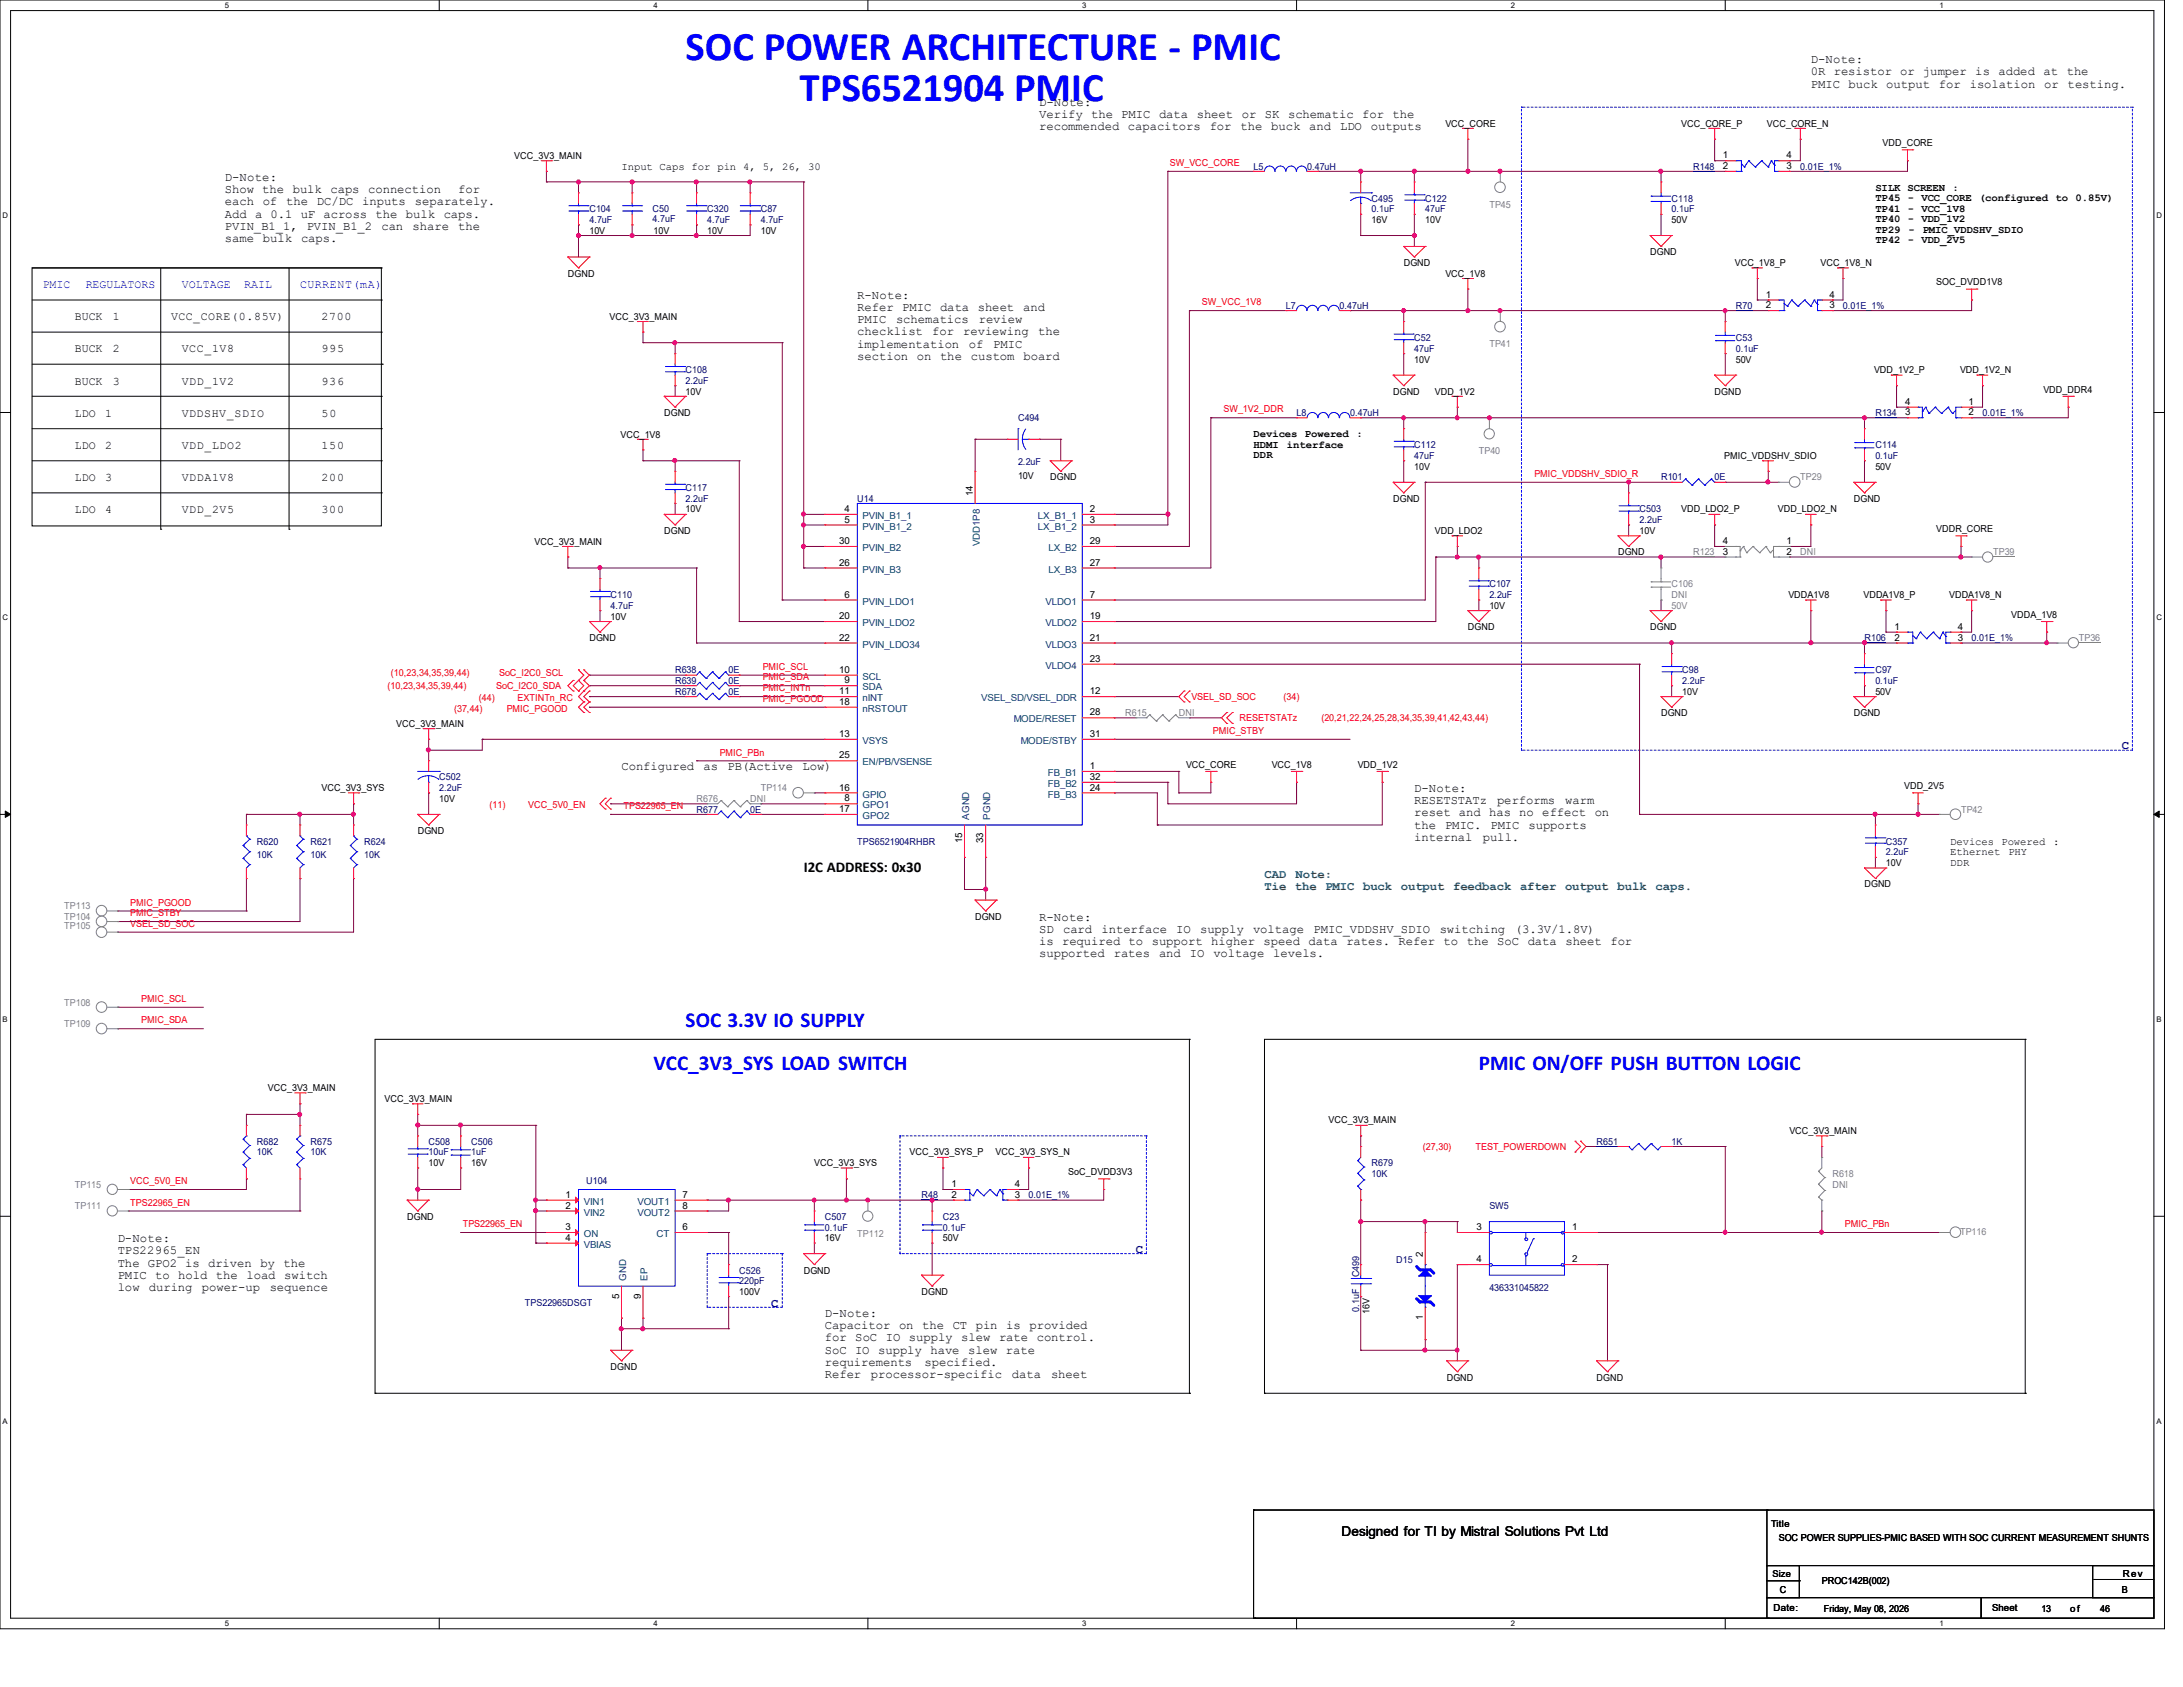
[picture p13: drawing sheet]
<svg xmlns="http://www.w3.org/2000/svg" width="279mm" height="216mm" viewBox="0 0 279 216" stroke-linecap="round" stroke-linejoin="round" font-family="sans-serif">
<defs><g id="words">
<g font-size="5.2" fill="#00f">
<text x="87.8" y="7.7">SOC POWER ARCHITECTURE - PMIC</text>
<text x="102.3" y="12.9">TPS6521904 PMIC</text>
</g>
<g font-size="2.7" fill="#00f">
<text x="87.8" y="131.5">SOC 3.3V IO SUPPLY</text>
<text x="83.7" y="137">VCC_3V3_SYS LOAD SWITCH</text>
<text x="189.3" y="137">PMIC ON/OFF PUSH BUTTON LOGIC</text>
</g>
<text font-size="1.9" x="102.9" y="111.5">I2C ADDRESS: 0x30</text>
<text font-size="1.7" x="171.7" y="196.6">Designed for TI by Mistral Solutions Pvt Ltd</text>
<g font-size="1.6">
<text x="231.8" y="8.1">D-Note:</text>
<text x="231.8" y="9.7">0R resistor or jumper is added at the</text>
<text x="231.8" y="11.2">PMIC</text>
<text x="236.6" y="11.2">buck output</text>
<text x="248.2" y="11.2">for</text>
<text x="252.1" y="11.2">isolation</text>
<text x="261.6" y="11.2">or</text>
<text x="264.6" y="11.2">testing.</text>
<text x="133" y="13.5">D-Note:</text>
<text x="133" y="15.1">Verify the PMIC</text>
<text x="133" y="16.7">recommended capacitors</text>
<text x="148.3" y="15.1">data</text>
<text x="153.2" y="15.1">sheet</text>
<text x="154.8" y="16.7">for</text>
<text x="158.8" y="16.7">the</text>
<text x="158.9" y="15.1">or</text>
<text x="161.9" y="15.1">SK schematic for the</text>
<text x="162.7" y="16.7">buck</text>
<text x="167.6" y="16.7">and</text>
<text x="171.5" y="16.7">LDO</text>
<text x="175.5" y="16.7">outputs</text>
<text x="28.8" y="23.2">D-Note:</text>
<text x="28.8" y="24.7">Show the bulk</text>
<text x="28.8" y="26.3">each</text>
<text x="28.8" y="27.9">Add a 0.1 uF across the bulk caps.</text>
<text x="28.8" y="29.4">PVIN_B1_1,</text>
<text x="33.6" y="26.3">of</text>
<text x="36.6" y="26.3">the</text>
<text x="39.3" y="29.4">PVIN_B1_2</text>
<text x="40.6" y="26.3">DC/DC</text>
<text x="42.3" y="24.7">caps connection</text>
<text x="46.4" y="26.3">inputs</text>
<text x="48.8" y="29.4">can</text>
<text x="52.8" y="29.4">share</text>
<text x="53.1" y="26.3">separately.</text>
<text x="58.7" y="24.7">for</text>
<text x="58.7" y="29.4">the</text>
<text x="28.8" y="31">same</text>
<text x="33.7" y="31">bulk</text>
<text x="38.5" y="31">caps.</text>
<text x="109.7" y="38.2">R-Note:</text>
<text x="109.7" y="39.8">Refer</text>
<text x="109.7" y="41.4">PMIC</text>
<text x="114.7" y="41.4">schematics</text>
<text x="115.5" y="39.8">PMIC</text>
<text x="120.3" y="39.8">data sheet</text>
<text x="125.3" y="41.4">review</text>
<text x="130.9" y="39.8">and</text>
<text x="109.7" y="42.9">checklist</text>
<text x="109.7" y="44.5">implementation</text>
<text x="109.7" y="46.1">section</text>
<text x="117.4" y="46.1">on</text>
<text x="119.3" y="42.9">for</text>
<text x="120.3" y="46.1">the</text>
<text x="123.3" y="42.9">reviewing</text>
<text x="124" y="44.5">of</text>
<text x="124.3" y="46.1">custom</text>
<text x="127.1" y="44.5">PMIC</text>
<text x="131" y="46.1">board</text>
<text x="132.9" y="42.9">the</text>
<text x="79.5" y="98.6">Configured</text>
<text x="90" y="98.6">as</text>
<text x="93.1" y="98.6">PB(Active</text>
<text x="102.7" y="98.6">Low)</text>
<text x="181" y="101.3">D-Note:</text>
<text x="181" y="102.9">RESETSTATz</text>
<text x="181" y="104.5">reset and has no effect</text>
<text x="181" y="106">the</text>
<text x="181" y="107.6">internal</text>
<text x="185" y="106">PMIC.</text>
<text x="189.8" y="107.6">pull.</text>
<text x="190.8" y="106">PMIC</text>
<text x="191.6" y="102.9">performs</text>
<text x="195.6" y="106">supports</text>
<text x="200.3" y="102.9">warm</text>
<text x="204.1" y="104.5">on</text>
<text x="133" y="117.8">R-Note:</text>
<text x="133" y="119.4">SD</text>
<text x="136.1" y="119.4">card</text>
<text x="141" y="119.4">interface</text>
<text x="150.6" y="119.4">IO</text>
<text x="153.6" y="119.4">supply</text>
<text x="160.4" y="119.4">voltage</text>
<text x="168.1" y="119.4">PMIC_VDDSHV_SDIO</text>
<text x="184.3" y="119.4">switching</text>
<text x="193.9" y="119.4">(3.3V/1.8V)</text>
<text x="133" y="120.9">is required to support higher</text>
<text x="133" y="122.5">supported</text>
<text x="142.5" y="122.5">rates</text>
<text x="148.3" y="122.5">and</text>
<text x="152.3" y="122.5">IO</text>
<text x="155.3" y="122.5">voltage</text>
<text x="161.7" y="120.9">speed</text>
<text x="163" y="122.5">levels.</text>
<text x="167.5" y="120.9">data rates.</text>
<text x="179" y="120.9">Refer to</text>
<text x="187.7" y="120.9">the SoC data sheet for</text>
<text x="15.1" y="159">D-Note:</text>
<text x="15.1" y="160.5">TPS22965_EN</text>
<text x="15.1" y="162.1">The GPO2 is driven</text>
<text x="15.1" y="163.7">PMIC to</text>
<text x="15.1" y="165.2">low</text>
<text x="19.1" y="165.2">during</text>
<text x="22.8" y="163.7">hold the</text>
<text x="25.8" y="165.2">power-up</text>
<text x="31.5" y="163.7">load switch</text>
<text x="33.3" y="162.1">by</text>
<text x="34.5" y="165.2">sequence</text>
<text x="36.3" y="162.1">the</text>
<text x="105.6" y="168.5">D-Note:</text>
<text x="105.6" y="170.1">Capacitor on the</text>
<text x="105.6" y="171.7">for SoC IO supply</text>
<text x="105.6" y="173.2">SoC IO supply</text>
<text x="119.1" y="173.2">have</text>
<text x="121.9" y="170.1">CT pin</text>
<text x="123" y="171.7">slew</text>
<text x="123.9" y="173.2">slew rate</text>
<text x="127.9" y="171.7">rate control.</text>
<text x="128.8" y="170.1">is</text>
<text x="131.8" y="170.1">provided</text>
<text x="105.6" y="174.8">requirements</text>
<text x="105.6" y="176.4">Refer</text>
<text x="111.5" y="176.4">processor-specific</text>
<text x="118.3" y="174.8">specified.</text>
<text x="129.5" y="176.4">data</text>
<text x="134.5" y="176.4">sheet</text>
</g>
<g font-size="1.6" fill="#0000a0">
<text x="271.6" y="95.9">C</text>
<text x="145.4" y="160.4">C</text>
<text x="98.7" y="167.2">C</text>
</g>
<g font-size="1.6" fill="#008040">
<text x="161.8" y="112.4">CAD</text>
<text x="161.8" y="113.9">Tie the PMIC buck</text>
<text x="165.8" y="112.4">Note:</text>
<text x="179.3" y="113.9">output feedback after output</text>
<text x="207" y="113.9">bulk</text>
<text x="211.9" y="113.9">caps.</text>
</g>
<g font-size="1.5" fill="#00f">
<text x="5.5" y="36.9">PMIC</text>
<text x="11" y="36.9">REGULATORS</text>
<text x="23.3" y="36.9">VOLTAGE</text>
<text x="31.3" y="36.9">RAIL</text>
<text x="38.4" y="36.9">CURRENT(mA)</text>
</g>
<g font-size="1.5">
<text x="9.6" y="41">BUCK</text>
<text x="14.4" y="41">1</text>
<text x="21.9" y="41">VCC_CORE(0.85V)</text>
<text x="41.1" y="41">2700</text>
<text x="9.6" y="45.1">BUCK</text>
<text x="14.4" y="45.1">2</text>
<text x="23.3" y="45.1">VCC_1V8</text>
<text x="41.1" y="45.1">995</text>
<text x="9.6" y="49.2">BUCK</text>
<text x="9.6" y="53.3">LDO</text>
<text x="13.5" y="53.3">1</text>
<text x="14.4" y="49.2">3</text>
<text x="23.3" y="53.3">VDDSHV_SDIO</text>
<text x="23.3" y="49.2">VDD_1V2</text>
<text x="41.1" y="49.2">936</text>
<text x="41.1" y="53.3">50</text>
<text x="9.6" y="57.4">LDO</text>
<text x="13.5" y="57.4">2</text>
<text x="23.3" y="57.4">VDD_LDO2</text>
<text x="41.1" y="57.4">150</text>
<text x="9.6" y="61.6">LDO</text>
<text x="9.6" y="65.7">LDO</text>
<text x="13.5" y="61.6">3</text>
<text x="13.5" y="65.7">4</text>
<text x="23.3" y="61.6">VDDA1V8</text>
<text x="23.3" y="65.7">VDD_2V5</text>
<text x="41.1" y="61.6">200</text>
<text x="41.1" y="65.7">300</text>
</g>
<g font-size="1.4">
<text x="79.5" y="21.7">Input Caps for pin 4, 5, 26, 30</text>
<text x="240" y="24.4">SILK SCREEN :</text>
<text x="240" y="25.7">TP45 - VCC_CORE (configured to</text>
<text x="240" y="27.1">TP41 - VCC_1V8</text>
<text x="240" y="28.4">TP40 - VDD_1V2</text>
<text x="240" y="29.8">TP29</text>
<text x="244.3" y="29.8">-</text>
<text x="246.1" y="29.8">PMIC_VDDSHV_SDIO</text>
<text x="265.7" y="25.7">0.85V)</text>
<text x="240" y="31.2">TP42 - VDD_2V5</text>
<text x="160.4" y="56">Devices Powered :</text>
<text x="160.4" y="57.3">HDMI</text>
<text x="160.4" y="58.7">DDR</text>
<text x="164.7" y="57.3">interface</text>
<text x="249.6" y="108.1">Devices Powered</text>
<text x="249.6" y="109.5">Ethernet</text>
<text x="249.6" y="110.8">DDR</text>
<text x="257" y="109.5">PHY</text>
<text x="262.8" y="108.1">:</text>
</g>
<g font-size="1.2">
<text x="185" y="16.2">VCC_CORE</text>
<text x="215.2" y="16.2">VCC_CORE_P</text>
<text x="226.1" y="16.2">VCC_CORE_N</text>
<text x="65.8" y="20.3">VCC_3V3_MAIN</text>
<text x="220.5" y="20.3">1</text>
<text x="220.5" y="21.6">2</text>
<text x="228.6" y="21.6">3</text>
<text x="228.6" y="20.3">4</text>
<text x="241" y="18.7">VDD_CORE</text>
<text x="75.4" y="29.9">10V</text>
<text x="83.6" y="29.9">10V</text>
<text x="90.5" y="29.9">10V</text>
<text x="97.4" y="29.9">10V</text>
<text x="175.6" y="28.6">16V</text>
<text x="182.4" y="28.6">10V</text>
<text x="213.9" y="28.6">50V</text>
<text x="72.7" y="35.4">DGND</text>
<text x="179.7" y="34">DGND</text>
<text x="185" y="35.4">VCC_1V8</text>
<text x="211.2" y="32.7">DGND</text>
<text x="222" y="34">VCC_1V8_P</text>
<text x="233" y="34">VCC_1V8_N</text>
<text x="78" y="40.9">VCC_3V3_MAIN</text>
<text x="226" y="38.1">1</text>
<text x="226" y="39.5">2</text>
<text x="234.1" y="39.5">3</text>
<text x="234.1" y="38.1">4</text>
<text x="247.8" y="36.5">SOC_DVDD1V8</text>
<text x="181" y="46.4">10V</text>
<text x="222.2" y="46.4">50V</text>
<text x="239.9" y="47.8">VDD_1V2_P</text>
<text x="250.9" y="47.8">VDD_1V2_N</text>
<text x="85" y="53.3">DGND</text>
<text x="87.8" y="50.5">10V</text>
<text x="178.3" y="50.5">DGND</text>
<text x="183.6" y="50.5">VDD_1V2</text>
<text x="219.5" y="50.5">DGND</text>
<text x="243.8" y="53.2">3</text>
<text x="243.8" y="51.8">4</text>
<text x="252" y="51.8">1</text>
<text x="252" y="53.2">2</text>
<text x="261.5" y="50.2">VDD_DDR4</text>
<text x="79.4" y="56">VCC_1V8</text>
<text x="220.7" y="58.7">PMIC_VDDSHV_SDIO</text>
<text x="87.8" y="65.6">10V</text>
<text x="108.1" y="65.5">4</text>
<text x="124.5" y="63.5" transform="rotate(-90 124.5 63.5)">14</text>
<text x="130.3" y="61.3">10V</text>
<text x="134.4" y="61.5">DGND</text>
<text x="139.5" y="65.5">2</text>
<text x="178.3" y="64.2">DGND</text>
<text x="181" y="60.1">10V</text>
<text x="215.2" y="65.6">VDD_LDO2_P</text>
<text x="227.5" y="65.6">VDD_LDO2_N</text>
<text x="237.3" y="64.2">DGND</text>
<text x="240" y="60.1">50V</text>
<text x="68.4" y="69.7">VCC_3V3_MAIN</text>
<text x="85" y="68.3">DGND</text>
<text x="107.4" y="69.6">30</text>
<text x="108.1" y="66.9">5</text>
<text x="139.5" y="69.6">29</text>
<text x="139.5" y="66.9">3</text>
<text x="183.6" y="68.3">VDD_LDO2</text>
<text x="207.1" y="71.1">DGND</text>
<text x="209.8" y="68.3">10V</text>
<text x="220.5" y="71">3</text>
<text x="220.5" y="69.6">4</text>
<text x="228.6" y="69.6">1</text>
<text x="228.6" y="71">2</text>
<text x="247.8" y="68.1">VDDR_CORE</text>
<text x="107.4" y="72.4">26</text>
<text x="108.1" y="76.5">6</text>
<text x="139.5" y="76.5">7</text>
<text x="139.5" y="72.4">27</text>
<text x="190.6" y="77.9">10V</text>
<text x="228.9" y="76.6">VDDA1V8</text>
<text x="238.5" y="76.6">VDDA1V8_P</text>
<text x="249.5" y="76.6">VDDA1V8_N</text>
<text x="75.4" y="82">DGND</text>
<text x="78.1" y="79.3">10V</text>
<text x="107.4" y="82">22</text>
<text x="107.4" y="79.2">20</text>
<text x="139.5" y="79.2">19</text>
<text x="139.5" y="82">21</text>
<text x="187.9" y="80.7">DGND</text>
<text x="211.2" y="80.7">DGND</text>
<text x="242.5" y="80.6">1</text>
<text x="242.5" y="82">2</text>
<text x="250.6" y="82">3</text>
<text x="250.6" y="80.6">4</text>
<text x="257.4" y="79">VDDA_1V8</text>
<text x="107.4" y="86.1">10</text>
<text x="107.4" y="88.9">11</text>
<text x="108.1" y="87.5">9</text>
<text x="139.5" y="84.7">23</text>
<text x="139.5" y="88.9">12</text>
<text x="215.3" y="88.9">10V</text>
<text x="240" y="88.9">50V</text>
<text x="50.7" y="93">VCC_3V3_MAIN</text>
<text x="107.4" y="94.3">13</text>
<text x="107.4" y="90.2">18</text>
<text x="139.5" y="91.6">28</text>
<text x="139.5" y="94.3">31</text>
<text x="212.6" y="91.7">DGND</text>
<text x="237.3" y="91.7">DGND</text>
<text x="41.1" y="101.3">VCC_3V3_SYS</text>
<text x="107.4" y="101.2">16</text>
<text x="107.4" y="97.1">25</text>
<text x="139.5" y="101.2">24</text>
<text x="139.5" y="99.8">32</text>
<text x="139.5" y="98.4">1</text>
<text x="151.8" y="98.3">VCC_CORE</text>
<text x="162.8" y="98.3">VCC_1V8</text>
<text x="173.8" y="98.3">VDD_1V2</text>
<text x="243.7" y="101">VDD_2V5</text>
<text x="53.5" y="106.7">DGND</text>
<text x="56.2" y="102.6">10V</text>
<text x="107.4" y="103.9">17</text>
<text x="108.1" y="102.6">8</text>
<text x="123.1" y="107.9" transform="rotate(-90 123.1 107.9)">15</text>
<text x="125.9" y="107.9" transform="rotate(-90 125.9 107.9)">33</text>
<text x="238.6" y="113.6">DGND</text>
<text x="241.4" y="110.9">10V</text>
<text x="124.8" y="117.7">DGND</text>
<text x="34.3" y="139.7">VCC_3V3_MAIN</text>
<text x="49.2" y="141">VCC_3V3_MAIN</text>
<text x="170" y="143.8">VCC_3V3_MAIN</text>
<text x="54.9" y="149.3">10V</text>
<text x="60.3" y="149.3">16V</text>
<text x="104.2" y="149.3">VCC_3V3_SYS</text>
<text x="116.4" y="147.9">VCC_3V3_SYS_P</text>
<text x="127.4" y="147.9">VCC_3V3_SYS_N</text>
<text x="229" y="145.2">VCC_3V3_MAIN</text>
<text x="72.4" y="153.3">1</text>
<text x="72.4" y="154.7">2</text>
<text x="87.4" y="153.3">7</text>
<text x="87.4" y="154.7">8</text>
<text x="121.8" y="151.9">1</text>
<text x="121.8" y="153.3">2</text>
<text x="129.9" y="153.3">3</text>
<text x="129.9" y="151.9">4</text>
<text x="136.7" y="150.4">SoC_DVDD3V3</text>
<text x="52.1" y="156.1">DGND</text>
<text x="72.4" y="157.4">3</text>
<text x="72.4" y="158.8">4</text>
<text x="87.4" y="157.4">6</text>
<text x="105.6" y="158.9">16V</text>
<text x="120.7" y="158.9">50V</text>
<text x="182.1" y="160.9" transform="rotate(-90 182.1 160.9)">2</text>
<text x="189" y="157.4">3</text>
<text x="189" y="161.5">4</text>
<text x="201.2" y="157.4">1</text>
<text x="201.2" y="161.5">2</text>
<text x="79.2" y="166.2" transform="rotate(-90 79.2 166.2)">5</text>
<text x="82" y="166.2" transform="rotate(-90 82 166.2)">9</text>
<text x="94.6" y="165.7">100V</text>
<text x="102.9" y="163">DGND</text>
<text x="117.9" y="165.7">DGND</text>
<text x="175.3" y="168.1" transform="rotate(-90 175.3 168.1)">16V</text>
<text x="182.1" y="168.9" transform="rotate(-90 182.1 168.9)">1</text>
<text x="78.1" y="175.3">DGND</text>
<text x="185.2" y="176.7">DGND</text>
<text x="204.3" y="176.7">DGND</text>
<text x="226.7" y="195.5">Title</text>
<text x="227.7" y="197.3">SOC POWER SUPPLIES-PMIC BASED WITH SOC CURRENT MEASUREMENT SHUNTS</text>
<text x="226.9" y="201.8">Size</text>
<text x="227.8" y="203.8">C</text>
<text x="233.2" y="202.7">PROC142B(002)</text>
<text x="271.6" y="203.8">B</text>
<text x="271.7" y="201.8">Rev</text>
<text x="227" y="206.2">Date:</text>
<text x="233.4" y="206.3">Friday, May 08, 2026</text>
<text x="255" y="206.2">Sheet</text>
<text x="261.3" y="206.3">13</text>
<text x="265" y="206.3">of</text>
<text x="268.8" y="206.3">46</text>
</g>
<g font-size="1.2" fill="#f00">
<text x="149.7" y="21.3">SW_VCC_CORE</text>
<text x="153.8" y="39.1">SW_VCC_1V8</text>
<text x="156.6" y="52.8">SW_1V2_DDR</text>
<text x="196.4" y="61">PMIC_VDDSHV_SDIO_R</text>
<text x="49.6" y="88.2">(10,23,34,35,39,44)</text>
<text x="50" y="86.6">(10,23,34,35,39,44)</text>
<text x="61.3" y="89.7">(44)</text>
<text x="63.5" y="88.2">SoC_I2C0_SDA</text>
<text x="63.9" y="86.6">SoC_I2C0_SCL</text>
<text x="66.3" y="89.7">EXTINTn_RC</text>
<text x="97.6" y="85.7">PMIC_SCL</text>
<text x="97.6" y="87.1">PMIC_SDA</text>
<text x="97.6" y="88.5">PMIC_INTn</text>
<text x="97.6" y="89.8">PMIC_PGOOD</text>
<text x="152.5" y="89.6">VSEL_SD_SOC</text>
<text x="164.3" y="89.6">(34)</text>
<text x="58.1" y="91.1">(37,44)</text>
<text x="64.9" y="91.1">PMIC_PGOOD</text>
<text x="155.2" y="93.9">PMIC_STBY</text>
<text x="158.7" y="92.3">RESETSTATz</text>
<text x="169.1" y="92.3">(20,21,22,24,25,28,34,35,39,41,42,43,44)</text>
<text x="92.1" y="96.7">PMIC_PBn</text>
<text x="62.7" y="103.5">(11)</text>
<text x="67.6" y="103.5">VCC_5V0_EN</text>
<text x="79.8" y="103.5">TPS22965_EN</text>
<text x="16.7" y="115.9">PMIC_PGOOD</text>
<text x="16.7" y="117.3">PMIC_STBY</text>
<text x="16.7" y="118.6">VSEL_SD_SOC</text>
<text x="18.1" y="128.2">PMIC_SCL</text>
<text x="18.1" y="131">PMIC_SDA</text>
<text x="182.1" y="147.2">(27,30)</text>
<text x="188.8" y="147.2">TEST_POWERDOWN</text>
<text x="16.7" y="151.6">VCC_5V0_EN</text>
<text x="16.7" y="154.3">TPS22965_EN</text>
<text x="59.2" y="157.1">TPS22965_EN</text>
<text x="236.1" y="157.1">PMIC_PBn</text>
</g>
<g font-size="1.2" fill="#000080">
<text x="160.4" y="21.7">L5</text>
<text x="167.3" y="21.7">0.47uH</text>
<text x="216.7" y="21.7">R148</text>
<text x="230.4" y="21.7">0.01E_1%</text>
<text x="75.4" y="27.2">C104</text>
<text x="75.4" y="28.6">4.7uF</text>
<text x="83.5" y="27.2">C50</text>
<text x="83.5" y="28.4">4.7uF</text>
<text x="90.5" y="27.2">C320</text>
<text x="90.5" y="28.6">4.7uF</text>
<text x="97.4" y="27.2">C87</text>
<text x="97.4" y="28.6">4.7uF</text>
<text x="175.6" y="25.8">C495</text>
<text x="175.6" y="27.2">0.1uF</text>
<text x="182.4" y="25.8">C122</text>
<text x="182.4" y="27.2">47uF</text>
<text x="213.9" y="25.8">C118</text>
<text x="213.9" y="27.2">0.1uF</text>
<text x="164.6" y="39.5">L7</text>
<text x="171.4" y="39.5">0.47uH</text>
<text x="222.2" y="39.5">R70</text>
<text x="235.9" y="39.5">0.01E_1%</text>
<text x="87.8" y="47.8">C108</text>
<text x="181" y="43.6">C52</text>
<text x="181" y="45">47uF</text>
<text x="222.2" y="43.6">C53</text>
<text x="222.2" y="45">0.1uF</text>
<text x="87.8" y="49.1">2.2uF</text>
<text x="130.3" y="53.9">C494</text>
<text x="165.9" y="53.3">L8</text>
<text x="172.8" y="53.3">0.47uH</text>
<text x="240" y="53.3">R134</text>
<text x="253.7" y="53.3">0.01E_1%</text>
<text x="130.3" y="59.6">2.2uF</text>
<text x="181" y="57.4">C112</text>
<text x="181" y="58.7">47uF</text>
<text x="240" y="57.4">C114</text>
<text x="240" y="58.7">0.1uF</text>
<text x="87.8" y="62.9">C117</text>
<text x="87.8" y="64.2">2.2uF</text>
<text x="109.7" y="64.2">U14</text>
<text x="209.8" y="65.6">C503</text>
<text x="212.6" y="61.5">R101</text>
<text x="219.5" y="61.5">0E</text>
<text x="209.8" y="67">2.2uF</text>
<text x="78.1" y="76.6">C110</text>
<text x="78.1" y="77.9">4.7uF</text>
<text x="190.6" y="75.2">C107</text>
<text x="190.6" y="76.6">2.2uF</text>
<text x="238.6" y="82">R106</text>
<text x="252.3" y="82">0.01E_1%</text>
<text x="86.4" y="88.9">R678</text>
<text x="86.4" y="86.1">R638</text>
<text x="86.4" y="87.5">R639</text>
<text x="93.3" y="88.9">0E</text>
<text x="93.3" y="86.1">0E</text>
<text x="93.3" y="87.5">0E</text>
<text x="215.3" y="86.1">C98</text>
<text x="215.3" y="87.5">2.2uF</text>
<text x="240" y="86.1">C97</text>
<text x="240" y="87.5">0.1uF</text>
<text x="56.2" y="99.9">C502</text>
<text x="56.2" y="101.3">2.2uF</text>
<text x="89.2" y="104">R677</text>
<text x="96" y="104">0E</text>
<text x="32.9" y="108.1">R620</text>
<text x="32.9" y="109.8">10K</text>
<text x="39.8" y="108.1">R621</text>
<text x="39.8" y="109.8">10K</text>
<text x="46.6" y="108.1">R624</text>
<text x="46.6" y="109.8">10K</text>
<text x="109.7" y="108.1">TPS6521904RHBR</text>
<text x="241.4" y="108.1">C357</text>
<text x="241.4" y="109.5">2.2uF</text>
<text x="32.9" y="146.5">R682</text>
<text x="32.9" y="147.9">10K</text>
<text x="39.8" y="146.5">R675</text>
<text x="39.8" y="147.9">10K</text>
<text x="54.9" y="146.5">C508</text>
<text x="54.9" y="147.9">10uF</text>
<text x="60.3" y="146.5">C506</text>
<text x="60.3" y="147.9">1uF</text>
<text x="175.6" y="149.3">R679</text>
<text x="204.3" y="146.5">R651</text>
<text x="213.9" y="146.5">1K</text>
<text x="75" y="151.5">U104</text>
<text x="117.9" y="153.4">R48</text>
<text x="131.7" y="153.4">0.01E_1%</text>
<text x="175.6" y="150.6">10K</text>
<text x="190.6" y="154.7">SW5</text>
<text x="105.6" y="156.1">C507</text>
<text x="105.6" y="157.5">0.1uF</text>
<text x="120.7" y="156.1">C23</text>
<text x="120.7" y="157.5">0.1uF</text>
<text x="178.7" y="161.6">D15</text>
<text x="67.2" y="167.1">TPS22965DSGT</text>
<text x="94.6" y="163">C526</text>
<text x="94.6" y="164.3">220pF</text>
<text x="173.9" y="167.8" transform="rotate(-90 173.9 167.8)">0.1uF</text>
<text x="173.9" y="163.5" transform="rotate(-90 173.9 163.5)">C499</text>
<text x="190.6" y="165.2">436331045822</text>
</g>
<g font-size="1.2" fill="#808080">
<text x="190.6" y="26.6">TP45</text>
<text x="190.6" y="44.4">TP41</text>
<text x="189.3" y="58.2">TP40</text>
<text x="230.4" y="61.5">TP29</text>
<text x="216.7" y="71.1">R123</text>
<text x="230.4" y="71.1">DNI</text>
<text x="255.1" y="71.1">TP39</text>
<text x="213.9" y="75.2">C106</text>
<text x="213.9" y="76.6">DNI</text>
<text x="213.9" y="77.9">50V</text>
<text x="266.1" y="82">TP36</text>
<text x="144" y="91.7">R615</text>
<text x="150.9" y="91.7">DNI</text>
<text x="97.4" y="101.3">TP114</text>
<text x="89.2" y="102.6">R676</text>
<text x="96" y="102.6">DNI</text>
<text x="251" y="104">TP42</text>
<text x="8.2" y="116.3">TP113</text>
<text x="8.2" y="117.7">TP104</text>
<text x="8.2" y="119">TP105</text>
<text x="8.2" y="131.4">TP109</text>
<text x="8.2" y="128.7">TP108</text>
<text x="9.6" y="154.7">TP111</text>
<text x="9.6" y="152">TP115</text>
<text x="234.5" y="150.6">R618</text>
<text x="234.5" y="152">DNI</text>
<text x="109.7" y="158.3">TP112</text>
<text x="250.9" y="158">TP116</text>
</g>
<g font-size="1.2" fill="#004080">
<text x="110.4" y="66.4">PVIN_B1_1</text>
<text x="110.4" y="67.8">PVIN_B1_2</text>
<text x="110.4" y="70.5">PVIN_B2</text>
<text x="125.4" y="69.9" transform="rotate(-90 125.4 69.9)">VDD1P8</text>
<text x="132.8" y="66.4">LX_B1_1</text>
<text x="132.8" y="67.8">LX_B1_2</text>
<text x="134.2" y="70.5">LX_B2</text>
<text x="110.4" y="73.3">PVIN_B3</text>
<text x="110.4" y="77.4">PVIN_LDO1</text>
<text x="133.8" y="77.4">VLDO1</text>
<text x="134.2" y="73.3">LX_B3</text>
<text x="110.4" y="82.9">PVIN_LDO34</text>
<text x="110.4" y="80.1">PVIN_LDO2</text>
<text x="133.8" y="80.1">VLDO2</text>
<text x="133.8" y="82.9">VLDO3</text>
<text x="110.4" y="88.3">SDA</text>
<text x="110.4" y="87">SCL</text>
<text x="110.4" y="89.7">nINT</text>
<text x="125.6" y="89.7">VSEL_SD/VSEL_DDR</text>
<text x="133.8" y="85.6">VLDO4</text>
<text x="110.4" y="95.2">VSYS</text>
<text x="110.4" y="91.1">nRSTOUT</text>
<text x="129.7" y="92.5">MODE/RESET</text>
<text x="130.6" y="95.2">MODE/STBY</text>
<text x="110.4" y="98">EN/PB/VSENSE</text>
<text x="134.1" y="100.7">FB_B2</text>
<text x="134.1" y="99.3">FB_B1</text>
<text x="110.4" y="103.5">GPO1</text>
<text x="110.4" y="102.1">GPIO</text>
<text x="110.4" y="104.8">GPO2</text>
<text x="124" y="104.9" transform="rotate(-90 124 104.9)">AGND</text>
<text x="126.7" y="104.9" transform="rotate(-90 126.7 104.9)">PGND</text>
<text x="134.1" y="102.1">FB_B3</text>
<text x="74.7" y="154.2">VIN1</text>
<text x="74.7" y="155.6">VIN2</text>
<text x="81.6" y="154.2">VOUT1</text>
<text x="81.6" y="155.6">VOUT2</text>
<text x="74.7" y="158.3">ON</text>
<text x="74.7" y="159.7">VBIAS</text>
<text x="84" y="158.3">CT</text>
<text x="80.1" y="163.9" transform="rotate(-90 80.1 163.9)">GND</text>
<text x="82.9" y="163.9" transform="rotate(-90 82.9 163.9)">EP</text>
</g>
<g font-size="1">
<text x="28.8" y="1">5</text>
<text x="83.7" y="1">4</text>
<text x="138.5" y="1">3</text>
<text x="193.4" y="1">2</text>
<text x="248.2" y="1">1</text>
<text x=".3" y="27.9">D</text>
<text x="276" y="27.9">D</text>
<text x=".3" y="79.4">C</text>
<text x="276" y="79.4">C</text>
<text x=".3" y="130.8">B</text>
<text x="276" y="130.8">B</text>
<text x=".3" y="182.2">A</text>
<text x="276" y="182.2">A</text>
<text x="28.8" y="208.1">5</text>
<text x="83.7" y="208.1">4</text>
<text x="138.5" y="208.1">3</text>
<text x="193.4" y="208.1">2</text>
<text x="248.2" y="208.1">1</text>
</g>
</g></defs>
<path d="M0 0h277v208.4h-277zM1.4 1.4h274.3v205.7h-274.3z" fill="none" stroke="#000" stroke-width=".13"/>
<g fill="#fff">
<path d="M28.8 .1h.5v1.1h-.5z"/>
<path d="M28.8 207.2h.5v1.1h-.5z"/>
</g>
<path d="M56.2 0v1.4M56.2 207.1v1.3" fill="none" stroke="#000" stroke-width=".13"/>
<g fill="#fff">
<path d="M83.7 .1h.5v1.1h-.5z"/>
<path d="M83.7 207.2h.5v1.1h-.5z"/>
</g>
<path d="M111.1 0v1.4M111.1 207.1v1.3" fill="none" stroke="#000" stroke-width=".13"/>
<g fill="#fff">
<path d="M138.5 .1h.6v1.1h-.6z"/>
<path d="M138.5 207.2h.6v1.1h-.6z"/>
</g>
<path d="M165.9 0v1.4M165.9 207.1v1.3" fill="none" stroke="#000" stroke-width=".13"/>
<g fill="#fff">
<path d="M193.4 .1h.5v1.1h-.5z"/>
<path d="M193.4 207.2h.5v1.1h-.5z"/>
</g>
<path d="M220.8 0v1.4M220.8 207.1v1.3" fill="none" stroke="#000" stroke-width=".13"/>
<g fill="#fff">
<path d="M248.2 .1h.6v1.1h-.6z"/>
<path d="M248.2 207.2h.6v1.1h-.6z"/>
<path d="M.3 27.1h.8v1.1h-.8z"/>
<path d="M276 27.1h.7v1.1h-.7z"/>
<path d="M.3 78.5h.8v1.1h-.8z"/>
<path d="M276 78.5h.7v1.1h-.7z"/>
</g>
<path d="M0 52.8h1.4M275.7 52.8h1.3" fill="none" stroke="#000" stroke-width=".13"/>
<g fill="#fff">
<path d="M.3 129.9h.7v1.1h-.7z"/>
<path d="M276 129.9h.6v1.1h-.6z"/>
</g>
<path d="M0 104.2h1.4M275.7 104.2h1.3" fill="none" stroke="#000" stroke-width=".13"/>
<path d="M.7 103.8l.7 .4-.7 .4zM275.7 104.2l.7-.4v.8z" fill="#000" stroke="#000" stroke-width=".13"/>
<g fill="#fff">
<path d="M.3 181.4h.7v1.1h-.7z"/>
<path d="M276 181.4h.6v1.1h-.6z"/>
</g>
<g fill="none" stroke="#000" stroke-width=".13">
<path d="M4.1 34.3h44.7v33h-44.7zM4.1 34.3h44.7M4.1 38.4h44.7M20.6 34.3v33.4M37 34.3v33.4M48.8 34.3h.1M48.8 38.4h.1M4.1 42.5h44.7M4.1 54.9h44.7M4.1 50.7h44.7M4.1 46.6h44.8M4.1 59h44.7"/>
<path d="M48.8 42.5h.1M48.8 54.9h.1M48.8 50.7h.1M48.8 59h.1M48.9 46.6h.1M4.1 63.1h44.7M20.6 67.7h.1M37 67.7h.1M48.8 63.1h.1M152.2 133h.1M152.2 133h-104.2v45.3M152.2 133v45.3"/>
<path d="M259.2 133h.1M259.2 133h-97.4v45.3M259.2 133v45.3M0 155.7h1.4M275.7 155.7h1.3M48 178.3h.1M48 178.3h104.2M152.2 178.3h.1M161.8 178.3h.1M161.8 178.3h97.4M259.2 178.3h.1M160.4 193.3h.1"/>
<path d="M160.4 193.3h65.9M160.4 193.3v13.8M226.1 193.3h49.6v7.1h-49.6zM160.4 207.1h.1M160.6 207.1h.1M160.6 207.1h65.8M226.1 200.4h4.2v4.1h-4.2zM226.1 204.5h27.5v2.6h-27.5zM226.1 202.3h4.2M230.3 202.3h.1M253.6 204.5h22.1v2.6h-22.1zM267.8 200.4h7.9v4.1h-7.9z"/>
<path d="M268 202.1h.1M268 202.1h7.7"/>
</g>
<g fill="none" stroke="#00f" stroke-width=".13" stroke-dasharray=".3 .3">
<path d="M194.7 13.7h.1M272.9 13.7h-78.2M272.9 13.7h.1M194.7 96v-82.3M194.7 96h.1M272.9 96h-78.2M272.9 96v-82.3M115.2 145.4h.1M146.7 145.4h-31.5M146.7 145.4h.1M90.5 160.4h.1M90.5 167.3v-6.9"/>
<path d="M90.5 167.3h.1M100.1 160.4h-9.6M100.1 167.3h-9.6M100.1 167.3v-6.9M100.1 160.4h.1M115.2 160.4v-15M115.2 160.4h.1M146.7 160.4v-15M146.7 160.4h-31.5"/>
</g>
<g fill="none" stroke="#800040" stroke-width=".13">
<path d="M187.9 17.8h.1M187.9 17.8v4.1M219.5 17.8h.1M219.5 17.8v2.8M230.4 17.8h.1M230.4 17.8v2.8h-1.4M69.9 21.9h.1M69.9 23.3h.1M69.9 23.3h33M69.9 21.9v1.4M74 23.3h.1M74 28.8h.1"/>
<path d="M74 30.1h.1M74 23.3v1.4M74 28.8v4.1M80.9 28.8h.1M80.9 23.3h.1M80.9 30.1h.1M80.9 23.3v1.4M80.9 28.8v1.3M89.2 28.8h.1M89.2 23.3h.1M89.2 30.1h.1M89.2 23.3v1.4"/>
<path d="M89.2 28.8v1.3M96 28.8h.1M96 23.3h.1M96 28.8v1.3h-22M96 23.3v1.4M102.9 23.3h.1M102.9 23.3v49.4M149.5 21.9h.1M149.5 21.9h10.9M149.5 21.9v45.3h-6.9M152.2 39.8h.1M152.2 39.8h12.4"/>
<path d="M152.2 39.8v30.1h-9.6M168.7 21.9h.1M168.7 21.9h52.1M172.8 39.8h.1M172.8 39.8h53.5M174.2 21.9h.1M174.2 30.1h.1M174.2 27.4h.1M174.2 21.9v1.4M174.2 27.4v2.7M174.2 30.1h6.8M179.7 39.8h.1"/>
<path d="M179.7 39.8v1.3M181 21.9h.1M181 30.1h.1M181 27.4h.1M181 21.9v1.4M181 27.4v4.1M187.9 37h.1M187.9 21.9h.1M187.9 39.8h.1M187.9 37v2.8M192 21.9h.1M192 39.8h.1"/>
<path d="M212.6 21.9h.1M212.6 27.4h.1M212.6 21.9v1.4M212.6 27.4v2.7M219.5 20.6h.1M219.5 20.6h1.3M220.8 39.8h.1M220.8 39.8v1.3M224.9 35.6h.1M224.9 38.4h.1M224.9 35.6v2.8M224.9 38.4h1.4"/>
<path d="M229 21.9h.1M229 20.6h.1M234.5 39.8h.1M234.5 38.4h.1M235.9 35.6h.1M235.9 35.6v2.8h-1.4M244.1 20.6h.1M244.1 20.6v1.3h-15.1M252.3 38.4h.1M252.3 38.4v1.4h-17.8M82.3 42.5h.1M82.3 43.9h.1"/>
<path d="M82.3 57.6h.1M82.3 59h.1M82.3 42.5v1.4M82.3 57.6v1.4M82.3 43.9h17.8M82.3 59h12.3M86.4 43.9h.1M86.4 49.4h.1M86.4 59h.1M86.4 43.9v1.4M86.4 49.4v1.3M86.4 59v1.3"/>
<path d="M94.6 59h.1M94.6 59v20.5M100.1 43.9h.1M100.1 43.9v32.9M124.8 56.2h.1M124.8 56.2h4.1M124.8 56.2v4.1M133 56.2h.1M133 56.2h2.8M135.8 56.2h.1M135.8 56.2v2.8M155 53.5h.1"/>
<path d="M155 53.5h10.9M155 53.5v19.2h-12.4M174.2 53.5h.1M174.2 53.5h69.9M179.7 45.3h.1M179.7 53.5h.1M179.7 59h.1M179.7 45.3v2.7M179.7 53.5v1.4M179.7 59v2.7M186.5 53.5h.1M186.5 52.1h.1"/>
<path d="M186.5 52.1v1.4M190.6 53.5h.1M220.8 45.3h.1M220.8 45.3v2.7M238.6 53.5h.1M238.6 59h.1M238.6 53.5v1.4M238.6 59v2.7M242.7 49.4h.1M242.7 52.1h.1M242.7 49.4v2.7M242.7 52.1h1.4"/>
<path d="M252.3 53.5h.1M252.3 52.1h.1M253.7 49.4h.1M253.7 49.4v2.7h-1.4M264.7 52.1h.1M264.7 52.1v1.4h-12.4M72.7 71.3h.1M72.7 72.7h.1M72.7 72.7h16.5M72.7 71.3v1.4M76.8 72.7h.1M76.8 78.1h.1"/>
<path d="M76.8 72.7v1.3M76.8 78.1v1.4M86.4 64.4h.1M86.4 64.4v1.4M89.2 72.7h.1M89.2 72.7v9.6M94.6 79.5h.1M94.6 79.5h11M100.1 76.8h.1M100.1 76.8h5.5M102.9 72.7h.1M102.9 69.9h.1"/>
<path d="M102.9 67.2h.1M102.9 65.8h.1M102.9 65.8h2.7M102.9 72.7h2.7M102.9 69.9h2.7M102.9 67.2h2.7M142.6 76.8h.1M142.6 65.8h.1M142.6 67.2h.1M142.6 69.9h.1M142.6 72.7h.1M142.6 79.5h.1"/>
<path d="M142.6 65.8h6.9M149.5 65.8h.1M182.4 61.7h.1M182.4 61.7v15.1h-39.8M182.4 61.7h31.6M183.8 71.3h.1M183.8 71.3v8.2h-41.2M183.8 71.3h37M186.5 69.9h.1M186.5 71.3h.1M186.5 69.9v1.4M189.3 76.8h.1"/>
<path d="M189.3 71.3h.1M189.3 71.3v1.4M189.3 76.8v1.3M208.4 61.7h.1M208.4 67.2h.1M208.4 61.7v1.4M208.4 67.2v1.4M212.6 71.3h.1M212.6 76.8h.1M212.6 71.3v1.4M212.6 76.8v1.3M219.5 67.2h.1"/>
<path d="M219.5 69.9h.1M219.5 69.9h1.3M219.5 67.2v2.7M220.8 61.7h.1M220.8 61.7h6.9M226.3 60.3h.1M226.3 61.7h.1M226.3 60.3v1.4M229 71.3h.1M229 69.9h.1M229 71.3h23.3M231.8 78.1h.1"/>
<path d="M231.8 67.2h.1M231.8 67.2v2.7h-2.8M231.8 78.1v4.2M241.4 78.1h.1M241.4 78.1v2.8M251 69.9h.1M251 71.3h.1M251 69.9v1.4M252.3 78.1h.1M252.3 78.1v2.8h-1.3M54.9 94.6h.1M54.9 96h.1"/>
<path d="M54.9 94.6v2.8M61.7 94.6h.1M61.7 94.6v1.4h-6.8M61.7 94.6h43.9M75.4 87.8h.1M75.4 86.4h.1M75.4 89.2h.1M75.4 90.5h.1M75.4 87.8h12.4M75.4 86.4h12.4M75.4 89.2h12.4M75.4 90.5h30.2"/>
<path d="M89.2 82.3h.1M89.2 97.4h.1M89.2 82.3h16.4M89.2 97.4h16.4M94.6 86.4h.1M94.6 87.8h.1M94.6 89.2h.1M94.6 87.8h11M94.6 86.4h11M94.6 89.2h11M142.6 82.3h.1M142.6 85h.1"/>
<path d="M142.6 89.2h.1M142.6 98.7h.1M142.6 91.9h.1M142.6 94.6h.1M142.6 82.3h100.1M142.6 94.6h30.2M142.6 85h67.2M142.6 89.2h8.3M142.6 98.7h8.3M142.6 91.9h2.8M150.9 98.7h.1M150.9 98.7v2.8"/>
<path d="M152.2 91.9h.1M152.2 91.9h4.1M209.8 85h.1M209.8 85v19.2M214 87.8h.1M214 82.3h.1M214 82.3v1.4M214 87.8v1.4M231.8 82.3h.1M238.6 82.3h.1M238.6 87.8h.1M238.6 82.3v1.4"/>
<path d="M238.6 87.8v1.4M241.4 80.9h.1M241.4 80.9h1.3M251 82.3h.1M251 80.9h.1M251 82.3h12.3M262 80.9h.1M262 82.3h.1M262 80.9v1.4M15.1 116.6h.1M15.1 117.9h.1M15.1 119.3h.1"/>
<path d="M15.1 116.6h16.4M31.5 104.2h.1M31.5 116.6h.1M31.5 104.2v1.4M31.5 112.4v4.2M31.5 104.2h13.8M38.4 112.4h.1M38.4 104.2h.1M38.4 104.2v1.4M38.4 112.4v5.5h-23.3M45.3 102.9h.1M45.3 112.4h.1"/>
<path d="M45.3 104.2h.1M45.3 102.9v2.7M45.3 112.4v6.9h-30.2M54.9 101.5h.1M54.9 101.5v2.7M78.1 102.9h.1M78.1 104.2h.1M78.1 102.9h12.4M78.1 104.2h12.4M97.4 102.9h.1M97.4 104.2h.1M97.4 102.9h8.2"/>
<path d="M97.4 104.2h8.2M104.2 101.5h.1M104.2 101.5h1.4M123.4 109.7h.1M123.4 113.8h.1M123.4 109.7v4.1M123.4 113.8h2.8M126.2 109.7h.1M126.2 113.8h.1M126.2 109.7v5.5M142.6 101.5h.1M142.6 100.1h.1"/>
<path d="M142.6 101.5h5.5v4.1M142.6 100.1h6.9M148.1 105.6h.1M149.5 102.9h.1M149.5 100.1h.1M149.5 100.1v2.8M150.9 101.5h.1M155 100.1h.1M155 100.1v1.4h-4.1M165.9 100.1h.1M165.9 100.1v2.8h-16.4M176.9 100.1h.1"/>
<path d="M176.9 100.1v5.5h-28.8M209.8 104.2h.1M209.8 104.2h38.4M240 109.7h.1M240 104.2h.1M240 104.2v1.4M240 109.7v1.4M245.5 102.9h.1M245.5 104.2h.1M245.5 102.9v1.3M15.1 128.9h.1M15.1 131.7h.1"/>
<path d="M15.1 128.9h10.9M15.1 131.7h10.9M16.4 152.2h.1M16.4 155h.1M16.4 155h22M31.5 150.9h.1M31.5 142.6h.1M31.5 142.6v1.4M31.5 150.9v1.3h-15.1M31.5 142.6h6.9M38.4 141.3h.1M38.4 142.6h.1"/>
<path d="M38.4 155h.1M38.4 141.3v2.7M38.4 150.9v4.1M53.5 142.6h.1M53.5 149.5h.1M53.5 152.2h.1M53.5 144h.1M53.5 144h15.1M53.5 142.6v2.8M53.5 149.5v4.1M59 157.7h.1M59 144h.1"/>
<path d="M59 149.5h.1M59 157.7h10.9M59 149.5v2.7h-5.5M59 144v1.4M68.6 159.1h.1M68.6 155h.1M68.6 153.6h.1M68.6 144h.1M68.6 155h1.3M68.6 159.1h1.3M68.6 144v15.1M68.6 153.6h1.3"/>
<path d="M90.5 153.6h.1M90.5 155h.1M90.5 157.7h.1M90.5 157.7h2.8M90.5 153.6h31.5M93.3 153.6h.1M93.3 157.7h.1M93.3 153.6v1.4h-2.8M93.3 157.7v4.1M104.2 153.6h.1M104.2 159.1h.1M104.2 153.6v1.4"/>
<path d="M104.2 159.1v1.3M108.3 150.9h.1M108.3 153.6h.1M108.3 150.9v2.7M111.1 153.6h.1M119.3 153.6h.1M119.3 159.1h.1M119.3 153.6v1.4M119.3 159.1v4.1M120.7 149.5h.1M120.7 152.2h.1M120.7 152.2h1.3"/>
<path d="M120.7 149.5v2.7M130.3 153.6h.1M130.3 152.2h.1M131.7 149.5h.1M131.7 149.5v2.7h-1.4M141.3 152.2h.1M141.3 152.2v1.4h-11M174.2 156.3h.1M174.2 145.4h.1M174.2 153.6h.1M174.2 145.4v1.3M174.2 153.6v8.2"/>
<path d="M174.2 156.3h12.3M182.4 156.3h.1M182.4 156.3v1.4M186.5 156.3h.1M186.5 156.3v1.4M203 146.7h.1M203 146.7h4.1M204.3 157.7h.1M204.3 157.7h43.9M214 146.7h.1M214 146.7h6.8M220.8 146.7h.1"/>
<path d="M220.8 157.7h.1M220.8 146.7v11M233.2 157.7h.1M233.2 155h.1M233.2 146.7h.1M233.2 146.7v1.4M233.2 155v2.7M79.5 168.7h.1M79.5 170.1h.1M79.5 168.7v4.1M79.5 170.1h13.8M82.3 168.7h.1"/>
<path d="M82.3 170.1h.1M82.3 168.7v1.4M93.3 170.1h.1M93.3 165.9v4.2M174.2 165.9h.1M174.2 172.8h.1M174.2 165.9v6.9M174.2 172.8h12.3M182.4 172.8h.1M182.4 171.4h.1M182.4 171.4v1.4M186.5 161.8h.1"/>
<path d="M186.5 172.8h.1M186.5 161.8v12.4M186.5 161.8h1.4M204.3 161.8h.1M204.3 161.8h1.4M205.7 161.8h.1M205.7 161.8v12.4"/>
</g>
<g fill="#f0f" stroke="#f0f" stroke-width=".13">
<circle cx="213.9" cy="82.2" r=".24"/>
<circle cx="54.8" cy="96" r=".25"/>
<circle cx="179.6" cy="39.7" r=".24"/>
<circle cx="38.4" cy="142.6" r=".25"/>
<circle cx="231.8" cy="82.3" r=".25"/>
<circle cx="181" cy="21.9" r=".25"/>
<circle cx="174.2" cy="21.9" r=".25"/>
<circle cx="181" cy="30.1" r=".25"/>
<circle cx="179.6" cy="53.5" r=".24"/>
<circle cx="186.5" cy="53.5" r=".24"/>
<circle cx="76.8" cy="72.6" r=".24"/>
<circle cx="102.8" cy="69.9" r=".25"/>
<circle cx="102.8" cy="67.2" r=".25"/>
<circle cx="86.4" cy="43.9" r=".25"/>
<circle cx="240" cy="104.2" r=".25"/>
<circle cx="245.5" cy="104.2" r=".25"/>
<circle cx="226.3" cy="61.7" r=".25"/>
<circle cx="38.4" cy="104.2" r=".25"/>
<circle cx="74" cy="30.1" r=".25"/>
<circle cx="74" cy="23.3" r=".25"/>
<circle cx="89.1" cy="23.3" r=".25"/>
<circle cx="80.9" cy="23.3" r=".25"/>
<circle cx="96" cy="23.3" r=".25"/>
<circle cx="89.1" cy="30.1" r=".25"/>
<circle cx="80.9" cy="30.1" r=".25"/>
<circle cx="102.8" cy="65.8" r=".25"/>
<circle cx="86.4" cy="58.9" r=".25"/>
<circle cx="233.1" cy="157.7" r=".25"/>
<circle cx="149.5" cy="65.8" r=".25"/>
<circle cx="45.2" cy="104.2" r=".25"/>
<circle cx="126.2" cy="113.8" r=".25"/>
<circle cx="220.8" cy="157.7" r=".24"/>
<circle cx="186.5" cy="172.8" r=".24"/>
<circle cx="182.4" cy="156.3" r=".25"/>
<circle cx="182.4" cy="172.8" r=".25"/>
<circle cx="174.2" cy="156.3" r=".25"/>
<circle cx="79.5" cy="170.1" r=".25"/>
<circle cx="68.5" cy="154.9" r=".25"/>
<circle cx="58.9" cy="144" r=".25"/>
<circle cx="68.5" cy="153.6" r=".25"/>
<circle cx="108.3" cy="153.6" r=".25"/>
<circle cx="104.2" cy="153.6" r=".24"/>
<circle cx="93.2" cy="153.6" r=".25"/>
<circle cx="53.5" cy="152.2" r=".25"/>
<circle cx="53.5" cy="144" r=".25"/>
<circle cx="208.4" cy="61.7" r=".25"/>
<circle cx="212.6" cy="21.9" r=".25"/>
<circle cx="192" cy="21.9" r=".25"/>
<circle cx="220.8" cy="39.7" r=".24"/>
<circle cx="192" cy="39.8" r=".25"/>
<circle cx="186.5" cy="71.3" r=".24"/>
<circle cx="251" cy="71.3" r=".25"/>
<circle cx="261.9" cy="82.2" r=".24"/>
<circle cx="82.3" cy="170.1" r=".25"/>
<circle cx="187.9" cy="21.9" r=".25"/>
<circle cx="187.9" cy="39.8" r=".25"/>
<circle cx="111.1" cy="153.6" r=".24"/>
<circle cx="238.6" cy="82.3" r=".25"/>
<circle cx="119.3" cy="153.6" r=".25"/>
<circle cx="238.6" cy="53.5" r=".25"/>
<circle cx="190.6" cy="53.5" r=".25"/>
<circle cx="212.6" cy="71.3" r=".25"/>
<circle cx="189.2" cy="71.3" r=".25"/>
</g>
<g fill="none" stroke="#f00" stroke-width=".13">
<path d="M187.2 16.4h.1M187.2 16.4h1.4M187.9 17.8h.1M187.9 16.4v1.4M218.7 16.4h.1M218.7 16.4h1.4M219.5 17.8h.1M219.5 16.4v1.4M229.7 16.4h.1M229.7 16.4h1.4M230.4 17.8h.1M230.4 16.4v1.4"/>
<path d="M243.5 19.2h1.3M244.1 19.2v1.4M244.8 19.2h.1M69.3 20.6h1.3M69.9 21.9h.1M69.9 20.6v1.3M70.6 20.6h.1M72.7 32.9h.1M72.7 32.9h2.7M72.7 32.9l1.3 1.4M74 34.3h.1M74 24.7h.1"/>
<path d="M74 28.8h.1M74 24.7v1.3M74 27.4v1.4M75.4 32.9h.1M75.4 32.9l-1.4 1.4M80.9 24.7h.1M80.9 28.8h.1M80.9 24.7v1.3M80.9 27.4v1.4M89.2 24.7h.1M89.2 28.8h.1M89.2 24.7v1.3"/>
<path d="M89.2 27.4v1.4M96 24.7h.1M96 28.8h.1M96 24.7v1.3M96 27.4v1.4M160.4 21.9h.1M160.4 21.9h1.4M164.6 39.8h.1M164.6 39.8h1.3M167.3 21.9h1.4M168.7 21.9h.1M171.4 39.8h1.4"/>
<path d="M172.8 39.8h.1M174.2 23.3h.1M174.2 27.4h.1M174.2 23.3v1.4M174.2 26v1.4M179.7 31.5h.1M179.7 31.5h2.7M179.7 31.5l1.3 1.4M181 32.9h.1M181 23.3h.1M181 27.4h.1M181 23.3v1.4"/>
<path d="M181 26v1.4M182.4 31.5h.1M182.4 31.5l-1.4 1.4M187.2 35.6h.1M187.2 35.6h1.4M187.9 37h.1M187.9 35.6v1.4M211.2 30.1h.1M211.2 30.1h2.8M211.2 30.1l1.4 1.4M212.6 31.5h.1M212.6 27.4h.1"/>
<path d="M212.6 23.3h.1M212.6 23.3v1.4M212.6 26v1.4M214 30.1h.1M214 30.1l-1.4 1.4M220.8 20.6h.1M220.8 21.9h.1M220.8 20.6h1.4M220.8 21.9h1.4M224.2 34.3h.1M224.2 34.3h1.4M224.9 35.6h.1"/>
<path d="M224.9 34.3v1.3M226.3 38.4h.1M226.3 39.8h.1M226.3 39.8h1.4M226.3 38.4h1.4M227.7 20.6h1.3M227.7 21.9h1.3M229 21.9h.1M229 20.6h.1M233.2 39.8h1.3M233.2 38.4h1.3M234.5 39.8h.1"/>
<path d="M234.5 38.4h.1M235.2 34.3h.1M235.2 34.3h1.4M235.9 35.6h.1M235.9 34.3v1.3M244.1 20.6h.1M251.7 37h1.3M252.3 38.4h.1M252.3 37v1.4M253 37h.1M81.6 41.1h.1M81.6 56.2h.1"/>
<path d="M81.6 41.1h1.4M81.6 56.2h1.4M82.3 42.5h.1M82.3 57.6h.1M82.3 41.1v1.4M82.3 56.2v1.4M85 50.7h.1M85 50.7h2.8M85 50.7l1.4 1.4M86.4 52.1h.1M86.4 45.3h.1M86.4 49.4h.1"/>
<path d="M86.4 45.3v1.3M86.4 48v1.4M87.8 50.7h.1M87.8 50.7l-1.4 1.4M128.9 56.2h.1M128.9 56.2h1.4M131.7 56.2h1.3M133 56.2h.1M134.4 59h.1M134.4 59h2.8M134.4 59l1.4 1.3M137.2 59h.1"/>
<path d="M137.2 59l-1.4 1.3M165.9 53.5h.1M165.9 53.5h1.4M172.8 53.5h1.4M174.2 53.5h.1M178.3 48h.1M178.3 48h2.7M178.3 48l1.4 1.4M179.7 49.4h.1M179.7 41.1h.1M179.7 45.3h.1M179.7 54.9h.1"/>
<path d="M179.7 59h.1M179.7 41.1v1.4M179.7 43.9v1.4M179.7 54.9v1.3M179.7 57.6v1.4M181 48h.1M181 48l-1.3 1.4M185.8 50.7h.1M185.8 50.7h1.4M186.5 52.1h.1M186.5 50.7v1.4M219.5 48h.1"/>
<path d="M219.5 48h2.7M219.5 48l1.3 1.4M220.8 49.4h.1M220.8 45.3h.1M220.8 41.1h.1M220.8 41.1v1.4M220.8 43.9v1.4M222.2 48h.1M222.2 48l-1.4 1.4M225.6 59h.1M225.6 59h1.4M226.3 59v1.3"/>
<path d="M238.6 59h.1M238.6 54.9h.1M238.6 54.9v1.3M238.6 57.6v1.4M242.1 48h.1M242.1 48h1.4M242.7 49.4h.1M242.7 48v1.4M244.1 53.5h.1M244.1 52.1h.1M244.1 52.1h1.4M244.1 53.5h1.4"/>
<path d="M251 52.1h1.3M251 53.5h1.3M252.3 52.1h.1M252.3 53.5h.1M253 48h.1M253 48h1.4M253.7 49.4h.1M253.7 48v1.4M264 50.7h1.4M264.7 52.1h.1M264.7 50.7v1.4M265.4 50.7h.1"/>
<path d="M72 69.9h.1M72 69.9h1.4M72.7 71.3h.1M72.7 69.9v1.4M75.4 79.5h.1M75.4 79.5h2.7M75.4 79.5l1.4 1.4M76.8 74h.1M76.8 78.1h.1M76.8 74v1.4M76.8 76.8v1.3M78.1 79.5h.1"/>
<path d="M78.1 79.5l-1.3 1.4M85 65.8h.1M85 65.8h2.8M85 65.8l1.4 1.4M86.4 67.2h.1M86.4 60.3h.1M86.4 64.4h.1M86.4 60.3v1.4M86.4 63.1v1.3M87.8 65.8h.1M87.8 65.8l-1.4 1.4M105.6 65.8h.1"/>
<path d="M105.6 67.2h.1M105.6 72.7h.1M105.6 69.9h.1M105.6 76.8h.1M105.6 79.5h.1M105.6 76.8h4.1M105.6 69.9h4.1M105.6 79.5h4.1M105.6 65.8h4.1M105.6 67.2h4.1M105.6 72.7h4.1M124.8 60.3h.1"/>
<path d="M124.8 60.3v4.1M135.8 60.3h.1M138.5 76.8h4.1M138.5 69.9h4.1M138.5 79.5h4.1M138.5 65.8h4.1M138.5 67.2h4.1M138.5 72.7h4.1M142.6 76.8h.1M142.6 79.5h.1M142.6 72.7h.1M142.6 69.9h.1"/>
<path d="M142.6 65.8h.1M142.6 67.2h.1M178.3 61.7h.1M178.3 61.7h2.7M178.3 61.7l1.4 1.4M179.7 63.1h.1M181 61.7h.1M181 61.7l-1.3 1.4M185.8 68.6h.1M185.8 68.6h1.4M186.5 69.9h.1M186.5 68.6v1.3"/>
<path d="M187.9 78.1h.1M187.9 78.1h2.7M187.9 78.1l1.4 1.4M189.3 79.5h.1M189.3 72.7h.1M189.3 76.8h.1M189.3 72.7v1.3M189.3 75.4v1.4M190.6 78.1h.1M190.6 78.1l-1.3 1.4M207.1 68.6h.1M207.1 68.6h2.7"/>
<path d="M207.1 68.6l1.3 1.3M208.4 69.9h.1M208.4 63.1h.1M208.4 67.2h.1M208.4 63.1v1.3M208.4 65.8v1.4M209.8 68.6h.1M209.8 68.6l-1.4 1.3M211.2 78.1h.1M211.2 78.1h2.8M211.2 78.1l1.4 1.4M212.6 79.5h.1"/>
<path d="M214 78.1h.1M214 61.7h.1M214 61.7h1.3M214 78.1l-1.4 1.4M218.7 65.8h.1M218.7 65.8h1.4M219.5 67.2h.1M219.5 61.7h1.3M219.5 65.8v1.4M220.8 61.7h.1M226.3 60.3h.1M231.1 76.8h.1"/>
<path d="M231.1 65.8h.1M231.1 76.8h1.4M231.1 65.8h1.4M231.8 78.1h.1M231.8 67.2h.1M231.8 65.8v1.4M231.8 76.8v1.3M237.3 61.7h.1M237.3 61.7h2.7M237.3 61.7l1.3 1.4M238.6 63.1h.1M240 61.7h.1"/>
<path d="M240 61.7l-1.4 1.4M240.7 76.8h.1M240.7 76.8h1.4M241.4 78.1h.1M241.4 76.8v1.3M250.3 68.6h1.4M251 69.9h.1M251 68.6v1.3M251.7 68.6h.1M251.7 76.8h.1M251.7 76.8h1.3M252.3 78.1h.1"/>
<path d="M252.3 76.8v1.3M261.3 79.5h1.3M262 79.5v1.4M262.6 79.5h.1M54.1 93.3h1.4M54.9 94.6h.1M54.9 97.4h.1M54.9 93.3v1.3M54.9 97.4v1.3M55.5 93.3h.1M73.4 87.1h.1M73.4 88.4h.1"/>
<path d="M73.4 87.1l-.7 .7 .7 .6M74 88.4h.1M74 87.1h.1M74 85.7h.1M74 87.1l.7 .7-.7 .6M74 85.7l.7 .7-1.3 1.4 .6 .6M74.7 87.1h.1M74.7 88.4h.1M74.7 85.7h.1M74.7 89.8h.1M74.7 91.2h.1M74.7 87.1l.7 .7-.7 .6"/>
<path d="M74.7 85.7l.7 .7-.7 .7M74.7 89.8l-.7 .7 .7 .7M74.7 88.4l-.7 .8 .7 .6M75.4 89.8h.1M75.4 91.2h.1M75.4 88.4h.1M75.4 89.8l-.7 .7 .7 .7M75.4 88.4l-.7 .8 .7 .6M76.8 80.9h.1M87.8 89.2h.1M87.8 86.4h.1M87.8 87.8h.1"/>
<path d="M87.8 89.2h1.4M87.8 86.4h1.4M87.8 87.8h1.4M93.3 89.2h1.3M93.3 86.4h1.3M93.3 87.8h1.3M94.6 89.2h.1M94.6 86.4h.1M94.6 87.8h.1M105.6 94.6h.1M105.6 90.5h.1M105.6 82.3h.1"/>
<path d="M105.6 97.4h.1M105.6 87.8h.1M105.6 86.4h.1M105.6 89.2h.1M105.6 89.2h4.1M105.6 86.4h4.1M105.6 87.8h4.1M105.6 94.6h4.1M105.6 90.5h4.1M105.6 82.3h4.1M105.6 97.4h4.1M138.5 89.2h4.1"/>
<path d="M138.5 98.7h4.1M138.5 94.6h4.1M138.5 82.3h4.1M138.5 85h4.1M138.5 91.9h4.1M142.6 82.3h.1M142.6 85h.1M142.6 91.9h.1M142.6 94.6h.1M142.6 98.7h.1M142.6 89.2h.1M151.6 88.4h.1"/>
<path d="M151.6 89.8h.1M151.6 88.4l-.7 .8 .7 .6M152.2 89.8h.1M152.2 88.4h.1M152.2 88.4l-.6 .8 .6 .6M154.3 98.7h1.4M155 98.7v1.4M155.7 98.7h.1M157 91.2h.1M157 92.6h.1M157 91.2l-.7 .7 .7 .7M157.7 92.6h.1"/>
<path d="M157.7 91.2h.1M157.7 91.2l-.7 .7 .7 .7M165.3 98.7h1.3M165.9 98.7v1.4M166.6 98.7h.1M176.2 98.7h1.4M176.9 98.7v1.4M177.6 98.7h.1M212.6 89.2h.1M212.6 89.2h2.7M212.6 89.2l1.4 1.3M214 90.5h.1"/>
<path d="M214 83.7h.1M214 87.8h.1M214 83.7v1.3M214 86.4v1.4M215.3 89.2h.1M215.3 89.2l-1.3 1.3M237.3 89.2h.1M237.3 89.2h2.7M237.3 89.2l1.3 1.3M238.6 90.5h.1M238.6 87.8h.1M238.6 83.7h.1"/>
<path d="M238.6 83.7v1.3M238.6 86.4v1.4M240 89.2h.1M240 89.2l-1.4 1.3M242.7 80.9h.1M242.7 82.3h.1M242.7 82.3h1.4M242.7 80.9h1.4M249.6 82.3h1.4M249.6 80.9h1.4M251 82.3h.1M251 80.9h.1"/>
<path d="M262 80.9h.1M31.5 112.4h.1M31.5 105.6h.1M31.5 105.6v1.4M31.5 111.1v1.3M38.4 112.4h.1M38.4 105.6h.1M38.4 105.6v1.4M38.4 111.1v1.3M44.6 101.5h1.3M45.3 102.9h.1M45.3 112.4h.1"/>
<path d="M45.3 105.6h.1M45.3 101.5v1.4M45.3 105.6v1.4M45.3 111.1v1.3M45.9 101.5h.1M53.5 104.2h.1M53.5 104.2h2.7M53.5 104.2l1.4 1.4M54.9 105.6h.1M54.9 101.5h.1M54.9 100.1v1.4M56.2 104.2h.1"/>
<path d="M56.2 104.2l-1.3 1.4M77.5 102.2h.1M77.5 103.5h.1M77.5 102.2l-.7 .7 .7 .6M78.1 102.2h.1M78.1 103.5h.1M78.1 102.2l-.6 .7 .6 .6M90.5 104.2h.1M90.5 104.2h1.4M96 104.2h1.4M97.4 104.2h.1M105.6 102.9h.1"/>
<path d="M105.6 101.5h.1M105.6 104.2h.1M105.6 104.2h4.1M105.6 101.5h4.1M105.6 102.9h4.1M123.4 109.7h.1M123.4 105.6v4.1M124.8 115.2h.1M124.8 115.2h2.8M124.8 115.2l1.4 1.4M126.2 116.6h.1M126.2 109.7h.1"/>
<path d="M126.2 105.6v4.1M127.6 115.2h.1M127.6 115.2l-1.4 1.4M138.5 101.5h4.1M138.5 100.1h4.1M142.6 101.5h.1M142.6 100.1h.1M155 100.1h.1M165.9 100.1h.1M176.9 100.1h.1M238.6 111.1h.1M238.6 111.1h2.8"/>
<path d="M238.6 111.1l1.4 1.3M240 112.4h.1M240 105.6h.1M240 109.7h.1M240 105.6v1.4M240 108.3v1.4M241.4 111.1h.1M241.4 111.1l-1.4 1.3M244.8 101.5h.1M244.8 101.5h1.4M245.5 102.9h.1M245.5 101.5v1.4"/>
<path d="M37.7 139.9h1.4M38.4 139.9v1.4M39.1 139.9h.1M31.5 150.9h.1M31.5 144h.1M31.5 144v1.4M31.5 149.5v1.4M38.4 141.3h.1M38.4 150.9h.1M38.4 144h.1M38.4 144v1.4M38.4 149.5v1.4"/>
<path d="M52.1 153.6h.1M52.1 153.6h2.8M52.1 153.6l1.4 1.4M52.8 141.3h.1M52.8 141.3h1.3M53.5 142.6h.1M53.5 155h.1M53.5 145.4h.1M53.5 149.5h.1M53.5 141.3v1.3M53.5 145.4v1.3M53.5 148.1v1.4"/>
<path d="M54.9 153.6h.1M54.9 153.6l-1.4 1.4M59 149.5h.1M59 145.4h.1M59 145.4v1.3M59 148.1v1.4M69.9 153.6h.1M69.9 155h.1M69.9 157.7h.1M69.9 159.1h.1M69.9 153.6h4.1M69.9 157.7h4.1"/>
<path d="M69.9 155h4.1M69.9 159.1h4.1M86.4 153.6h4.1M86.4 157.7h4.1M86.4 155h4.1M90.5 157.7h.1M90.5 153.6h.1M90.5 155h.1M104.2 159.1h.1M104.2 155h.1M104.2 155v1.3M104.2 157.7v1.4"/>
<path d="M107.7 149.5h1.3M108.3 150.9h.1M108.3 149.5v1.4M109 149.5h.1M119.3 159.1h.1M119.3 155h.1M119.3 155v1.3M119.3 157.7v1.4M120 148.1h.1M120 148.1h1.4M120.7 149.5h.1M120.7 148.1v1.4"/>
<path d="M122 152.2h.1M122 153.6h.1M122 153.6h1.4M122 152.2h1.4M128.9 153.6h1.4M128.9 152.2h1.4M130.3 153.6h.1M130.3 152.2h.1M131 148.1h.1M131 148.1h1.3M131.7 149.5h.1M131.7 148.1v1.4"/>
<path d="M140.6 150.9h1.3M141.3 152.2h.1M141.3 150.9v1.3M141.9 150.9h.1M173.5 144h1.4M174.2 145.4h.1M174.2 146.7h.1M174.2 153.6h.1M174.2 144v1.4M174.2 146.7v1.4M174.2 152.2v1.4M174.9 144h.1"/>
<path d="M182.4 157.7h.1M182.4 157.7v4.1M186.5 157.7h.1M186.5 157.7h4.1M200.2 157.7h4.1M201.6 147.4h.1M201.6 146h.1M201.6 146l.7 .7-.7 .7M202.3 146h.1M202.3 147.4h.1M202.3 146l.7 .7-.7 .7M204.3 157.7h.1"/>
<path d="M207.1 146.7h.1M207.1 146.7h1.3M212.6 146.7h1.4M214 146.7h.1M232.5 145.4h1.3M233.2 146.7h.1M233.2 145.4v1.3M233.8 145.4h.1M78.1 172.8h.1M78.1 172.8h2.8M78.1 172.8l1.4 1.4M79.5 174.2h.1"/>
<path d="M79.5 168.7h.1M79.5 164.6v4.1M80.9 172.8h.1M80.9 172.8l-1.4 1.4M82.3 168.7h.1M82.3 164.6v4.1M93.3 161.8h.1M93.3 165.9h.1M93.3 161.8v1.4M93.3 164.6v1.3M102.9 160.4h.1M102.9 160.4h2.7"/>
<path d="M102.9 160.4l1.3 1.4M104.2 161.8h.1M105.6 160.4h.1M105.6 160.4l-1.4 1.4M117.9 163.2h.1M117.9 163.2h2.8M117.9 163.2l1.4 1.4M119.3 164.6h.1M120.7 163.2h.1M120.7 163.2l-1.4 1.4M174.2 165.9h.1M174.2 161.8h.1"/>
<path d="M174.2 161.8v1.4M174.2 164.6v1.3M182.4 171.4h.1M182.4 167.3v4.1M185.2 174.2h.1M185.2 174.2h2.7M185.2 174.2l1.3 1.4M186.5 175.6h.1M186.5 161.8h.1M186.5 161.8h4.1M187.9 174.2h.1M187.9 174.2l-1.4 1.4"/>
<path d="M200.2 161.8h4.1M204.3 174.2h.1M204.3 161.8h.1M204.3 174.2h2.8M204.3 174.2l1.4 1.4M205.7 175.6h.1M207.1 174.2h.1M207.1 174.2l-1.4 1.4"/>
</g>
<g fill="none" stroke="#808080" stroke-width=".13">
<path d="M192 21.9h.1M192 39.8h.1M192 21.9v1.4M192 39.8v1.3M190.6 53.5h.1M190.6 53.5v1.4M211.3 74.5h.1M211.3 75.1h.1M211.3 74.5h2.5M211.3 75.1h2.5M212.6 75.1h.1M212.6 74.5h.1"/>
<path d="M212.6 76.8h.1M212.6 72.7h.1M212.6 72.7v1.8M212.6 75.1v1.7M216.7 71.2h2.8M220.8 71.3h.1M220.8 69.9h.1M220.8 69.9h1.9v1.4M220.8 71.3h1.9M222.2 69.9h.1M222.2 71.3h.1M222.7 70.5h.1"/>
<path d="M222.7 71.3h.1M223.1 69.9h.1M223.1 69.9l.5 .8M223.1 69.9l-.4 .6M223.6 70.7h.1M224.4 69.9h.1M224.4 69.9l.8 .8M224.4 69.9l-.8 .8M225.2 70.7h.1M226 69.9h.1M226 69.9l.6 .8M226 69.9l-.8 .8"/>
<path d="M226.6 70.7h.1M227 71.3h.1M227 71.3h2M227 70.4l-.4 .3M227.7 69.9h.1M227.7 71.3h.1M227.7 61.7h.1M227.7 61.7h1.3M229 69.9h.1M229 71.3h.1M229 69.9h-2v1.4M252.3 71.3h.1"/>
<path d="M252.3 71.3h1.4M255.1 71.2h2.8M145.4 91.9h.1M145.4 91.9h1.3M146.7 91.9h.1M147.2 91.5h.1M147.2 91.5l.8 .8M147.2 91.5l-.5 .4M148 92.3h.1M148.8 91.5h.1M148.8 91.5l.8 .8M148.8 91.5l-.8 .8"/>
<path d="M149.6 92.3h.1M150.5 91.5h.1M150.5 91.5l.4 .4h1.3M150.5 91.5l-.9 .8M152.2 91.9h.1M263.3 82.3h.1M263.3 82.3h1.4M266.1 82.2h2.7M13.7 116.6h1.4M13.7 117.9h1.4M13.7 119.3h1.4M15.1 116.6h.1"/>
<path d="M15.1 117.9h.1M15.1 119.3h.1M90.5 102.9h.1M92.3 102.4h.1M92.3 102.4l-.4 .5h-1.4M92.3 102.4l.8 .9M93.1 103.3h.1M93.9 102.4h.1M93.9 102.4l-.8 .9M93.9 102.4l.8 .9M94.7 103.3h.1M95.6 102.4h.1"/>
<path d="M95.6 102.4l-.9 .9M95.6 102.4l.4 .5M96 102.9h.1M96 102.9h1.4M97.4 102.9h.1M102.9 101.5h1.3M104.2 101.5h.1M248.2 104.2h.1M248.2 104.2h1.4M13.7 131.7h1.4M13.7 128.9h1.4M15.1 131.7h.1"/>
<path d="M15.1 128.9h.1M15.1 155h1.3M15.1 152.2h1.3M16.4 155h.1M16.4 152.2h.1M111.1 153.6h.1M111.1 153.6v1.4M232.7 149.9h.1M232.7 151.6h.1M232.7 153.2h.1M232.7 149.9l.9 .8M232.7 151.6l.9 .8"/>
<path d="M232.7 153.2l.5 .4M233.2 153.6h.1M233.2 148.1h.1M233.2 155h.1M233.2 148.1v1.4l-.5 .4M233.2 153.6v1.4M233.6 150.7h.1M233.6 152.4h.1M233.6 150.7l-.9 .9M233.6 152.4l-.9 .8M248.2 157.7h.1M248.2 157.7h1.4"/>
<circle cx="192" cy="24" r=".68"/>
<circle cx="190.6" cy="55.5" r=".66"/>
<circle cx="192" cy="41.8" r=".68"/>
<circle cx="229.7" cy="61.7" r=".68"/>
<circle cx="254.4" cy="71.3" r=".66"/>
<circle cx="265.4" cy="82.3" r=".66"/>
<circle cx="13" cy="116.5" r=".68"/>
<circle cx="13" cy="117.9" r=".68"/>
<circle cx="13" cy="119.3" r=".68"/>
<circle cx="102.2" cy="101.5" r=".68"/>
<circle cx="250.3" cy="104.2" r=".68"/>
<circle cx="13" cy="128.9" r=".68"/>
<circle cx="13" cy="131.6" r=".68"/>
<circle cx="14.4" cy="152.2" r=".66"/>
<circle cx="14.4" cy="155" r=".66"/>
<circle cx="111.1" cy="155.6" r=".66"/>
<circle cx="250.3" cy="157.7" r=".68"/>
</g>
<g fill="none" stroke="#00f" stroke-width=".13">
<path d="M72.8 27h2.5M72.8 26.3h2.5M74 26.3h.1M74 27h.1M74 26v.3M74 27v.4M75.3 27h.1M75.3 26.3h.1M79.7 27h2.4M79.7 26.3h2.4M80.9 26.3h.1M80.9 27h.1"/>
<path d="M80.9 26v.3M80.9 27v.4M82.1 27h.1M82.1 26.3h.1M87.9 27h2.5M87.9 26.3h2.5M89.2 26.3h.1M89.2 27h.1M89.2 26v.3M89.2 27v.4M90.4 27h.1M90.4 26.3h.1"/>
<path d="M94.7 27h2.5M94.7 26.3h2.5M96 26.3h.1M96 27h.1M96 26v.3M96 27v.4M97.2 27h.1M97.2 26.3h.1M161.8 21.9a.66 .66 0 0 1 .7-.6 .66 .66 0 0 1 .7 .6M163.2 21.9a.68 .68 0 0 1 .7-.6 .68 .68 0 0 1 .6 .6M164.6 21.9a.66 .66 0 0 1 .6-.6 .66 .66 0 0 1 .7 .6M165.9 21.9a.66 .66 0 0 1 .7-.6 .66 .66 0 0 1 .7 .6"/>
<path d="M167.3 39.8a.66 .66 0 0 0-.7-.7 .66 .66 0 0 0-.7 .7M168.7 39.8a.68 .68 0 0 0-.7-.7 .68 .68 0 0 0-.7 .7M170 39.8a.66 .66 0 0 0-.6-.7 .66 .66 0 0 0-.7 .7M171.4 39.8a.68 .68 0 0 0-.7-.7 .68 .68 0 0 0-.6 .7M172.8 24.7h2.8M174.2 26h.1M174.2 25.2a2.14 2.14 0 0 1 1.3 .5M174.2 25.2a2.15 2.15 0 0 0-1.3 .5M174.2 25.2v.8M175.6 24.7h.1M179.8 25.6h2.5M179.8 24.9h2.5"/>
<path d="M181 24.9h.1M181 25.6h.1M181 24.7v.2M181 25.6v.4M182.3 25.6h.1M182.3 24.9h.1M211.3 25.1h.1M211.3 25.8h.1M211.3 25.1h2.5M211.3 25.8h2.5M212.6 25.8h.1M212.6 25.1h.1"/>
<path d="M212.6 24.7v.4M212.6 25.8v.2M222.2 20.6h.1M222.2 21.9h.1M222.2 20.6h.7v1.3M222.2 21.9h.7M222.9 21.9h.1M222.9 21l.4 .4M223.3 21.4h.1M223.8 20.6h.1M223.8 20.6l-.5 .8M223.8 20.6l.9 .8"/>
<path d="M224.7 21.4h.1M225.5 20.6h.1M225.5 20.6l-.8 .8M225.5 20.6l.8 .8M226.3 21.4h.1M226.7 20.6h.1M226.7 20.6l-.4 .8M226.7 20.6l.4 .5M227.1 21.1h.1M227.1 21.9h.1M227.1 21.9h.6M227.7 38.4h.1"/>
<path d="M227.7 39.8h.1M227.7 20.6h.1M227.7 21.9h.1M227.7 38.4h.6v1.4M227.7 39.8h.6M227.7 20.6h-.6v1.3M228.3 39.8h.1M228.3 38.8l.5 .4M228.8 39.2h.1M229.3 38.4h.1M229.3 38.4l-.5 .8M229.3 38.4l.8 .8"/>
<path d="M230.1 39.2h.1M231 38.4h.1M231 38.4l-.9 .8M231 38.4l.8 .8M231.8 39.2h.1M232.2 38.4h.1M232.2 38.4l-.4 .8M232.2 38.4l.4 .5M232.6 38.9h.1M232.6 39.8h.1M232.6 39.8h.6M233.2 38.4h.1"/>
<path d="M233.2 39.8h.1M233.2 38.4h-.6v1.4M85.2 47.6h2.4M85.2 46.9h2.4M86.4 46.9h.1M86.4 47.6h.1M86.4 46.6v.3M86.4 47.6v.4M87.6 47.6h.1M87.6 46.9h.1M130.3 54.9h.1M130.3 54.9v2.7"/>
<path d="M130.9 56.2a2.2 2.2 0 0 0 .4 1.3M130.9 56.2h.8M131.3 54.9a2.19 2.19 0 0 0-.4 1.3M131.7 56.2h.1M167.3 53.5a.68 .68 0 0 1 .7-.7 .68 .68 0 0 1 .7 .7M170 53.5a.66 .66 0 0 0-.6-.7 .66 .66 0 0 0-.7 .7M171.4 53.5a.68 .68 0 0 0-.7-.7 .68 .68 0 0 0-.6 .7M172.8 53.5a.66 .66 0 0 0-.7-.7 .66 .66 0 0 0-.7 .7M178.4 43.5h2.5M178.4 42.8h2.5M178.4 57.2h2.5M178.4 56.5h2.5"/>
<path d="M179.7 42.8h.1M179.7 43.5h.1M179.7 56.5h.1M179.7 57.2h.1M179.7 42.5v.3M179.7 43.5v.4M179.7 56.2v.3M179.7 57.2v.4M180.9 43.5h.1M180.9 42.8h.1M180.9 57.2h.1M180.9 56.5h.1"/>
<path d="M219.6 42.9h.1M219.6 43.6h.1M219.6 42.9h2.4M219.6 43.6h2.4M220.8 43.6h.1M220.8 42.9h.1M220.8 42.5v.4M220.8 43.6v.3M237.4 56.6h.1M237.4 57.3h.1M237.4 56.6h2.5M237.4 57.3h2.5"/>
<path d="M238.6 57.3h.1M238.6 56.6h.1M238.6 56.2v.4M238.6 57.3v.3M245.5 52.1h.1M245.5 53.5h.1M245.5 52.1h.5v1.4M245.5 53.5h.5M246 52.7h.1M246 53.5h.1M246.5 52.1h.1M246.5 52.1l.4 .8"/>
<path d="M246.5 52.1l-.5 .6M246.9 52.9h.1M247.7 52.1h.1M247.7 52.1l.8 .8M247.7 52.1l-.8 .8M248.5 52.9h.1M249.3 52.1h.1M249.3 52.1l.6 .8M249.3 52.1l-.8 .8M249.9 52.9h.1M250.3 53.5h.1M250.3 53.5h.7"/>
<path d="M250.3 52.5l-.4 .4M251 52.1h.1M251 53.5h.1M251 52.1h-.7v1.4M75.6 76.4h2.4M75.6 75.7h2.4M76.8 75.7h.1M76.8 76.4h.1M76.8 75.4v.3M76.8 76.4v.4M78 76.4h.1M78 75.7h.1"/>
<path d="M85.2 62.7h2.4M85.2 62h2.4M86.4 62h.1M86.4 62.7h.1M86.4 61.7v.3M86.4 62.7v.4M87.6 62.7h.1M87.6 62h.1M109.7 64.4h28.8v41.2h-28.8zM188 75h2.5M188 74.3h2.5M189.3 74.3h.1"/>
<path d="M189.3 75h.1M189.3 74v.3M189.3 75v.4M190.5 75h.1M190.5 74.3h.1M207.2 65.4h2.5M207.2 64.7h2.5M208.4 64.7h.1M208.4 65.4h.1M208.4 64.4v.3M208.4 65.4v.4M209.7 65.4h.1"/>
<path d="M209.7 64.7h.1M215.7 61.3h.1M215.7 61.3l-.4 .4M215.7 61.3l.9 .8M216.6 62.1h.1M217.4 61.3h.1M217.4 61.3l-.8 .8M217.4 61.3l.8 .8M218.2 62.1h.1M219 61.3h.1M219 61.3l-.8 .8M219 61.3l.5 .4"/>
<path d="M219.5 61.7h.1M53.5 98.7h2.7M54.9 99.3a2.14 2.14 0 0 1 1.3 .5M54.9 99.3h-.1a2.13 2.13 0 0 0-1.3 .4M54.9 99.3v.8M56.2 98.7h.1M89.5 88.7h.1M89.5 86h.1M89.5 87.3h.1M89.5 88.7l-.3 .5M89.5 88.7l.9 .8M89.5 86l-.3 .4"/>
<path d="M89.5 86l.9 .8M89.5 87.3l-.3 .5M89.5 87.3l.9 .9M90.4 89.5h.1M90.4 86.8h.1M90.4 88.2h.1M91.2 88.7h.1M91.2 86h.1M91.2 87.3h.1M91.2 88.7l-.8 .8M91.2 88.7l.8 .8M91.2 86l-.8 .8"/>
<path d="M91.2 86l.8 .8M91.2 87.3l-.8 .9M91.2 87.3l.8 .9M92 89.5h.1M92 86.8h.1M92 88.2h.1M92.8 88.7h.1M92.8 86h.1M92.8 87.3h.1M92.8 88.7l-.8 .8M92.8 88.7l.5 .5M92.8 86l-.8 .8"/>
<path d="M92.8 86l.5 .4M92.8 87.3l-.8 .9M92.8 87.3l.5 .5M93.3 89.2h.1M93.3 86.4h.1M93.3 87.8h.1M212.7 86h2.5M212.7 85.3h2.5M214 85.3h.1M214 86h.1M214 85v.3M214 86v.4"/>
<path d="M215.2 86h.1M215.2 85.3h.1M237.4 85.4h.1M237.4 86.1h.1M237.4 85.4h2.5M237.4 86.1h2.5M238.6 86.1h.1M238.6 85.4h.1M238.6 85v.4M238.6 86.1v.3M244.1 80.9h.1M244.1 82.3h.1"/>
<path d="M244.1 80.9h.7v1.4M244.1 82.3h.7M244.8 82.3h.1M244.8 81.3l.4 .4M245.2 81.7h.1M245.8 80.9h.1M245.8 80.9l-.6 .8M245.8 80.9l.8 .8M246.6 81.7h.1M247.4 80.9h.1M247.4 80.9l-.8 .8M247.4 80.9l.8 .8"/>
<path d="M248.2 81.7h.1M248.7 80.9h.1M248.7 80.9l-.5 .8M248.7 80.9l.3 .5M249 81.4h.1M249 82.3h.1M249 82.3h.6M249.6 80.9h.1M249.6 82.3h.1M249.6 80.9h-.6v1.4M31.1 109.9h.1M31.1 108.2h.1"/>
<path d="M31.1 109.9l.9 .8M31.1 108.2l.9 .8M31.5 107h.1M31.5 107l.5 .4M32 110.7h.1M32 109h.1M32 107.4h.1M32 110.7l-.5 .4M32 109l-.9 .9M32 107.4l-.9 .8M38 109.9h.1M38 108.2h.1"/>
<path d="M38 109.9l.8 .8M38 108.2l.8 .8M38.4 107h.1M38.4 107l.4 .4M38.8 110.7h.1M38.8 109h.1M38.8 107.4h.1M38.8 110.7l-.4 .4M38.8 109l-.8 .9M38.8 107.4l-.8 .8M44.8 109.9h.1M44.8 108.2h.1"/>
<path d="M44.8 109.9l.9 .8M44.8 108.2l.9 .8M45.3 107h.1M45.3 107l.4 .4M45.7 110.7h.1M45.7 109h.1M45.7 107.4h.1M45.7 110.7l-.4 .4M45.7 109l-.9 .9M45.7 107.4l-.9 .8M54.9 100.1h.1M92.3 103.8h.1"/>
<path d="M92.3 103.8l-.4 .4M92.3 103.8l.8 .8M93.1 104.6h.1M93.9 103.8h.1M93.9 103.8l-.8 .8M93.9 103.8l.8 .8M94.7 104.6h.1M95.6 103.8h.1M95.6 103.8l-.9 .8M95.6 103.8l.4 .4M96 104.2h.1M238.8 107.9h2.5"/>
<path d="M238.8 107.2h2.5M240 107.2h.1M240 107.9h.1M240 107v.2M240 107.9v.4M241.3 107.9h.1M241.3 107.2h.1M31.1 149.1h.1M31.1 147.4h.1M31.1 145.8h.1M31.1 149.1l.4 .4M31.1 147.4l.9 .9"/>
<path d="M31.1 145.8l.9 .8M31.5 145.4h.1M31.5 145.4l-.4 .4M32 148.3h.1M32 146.6h.1M32 148.3l-.9 .8M32 146.6l-.9 .8M38 149.1h.1M38 147.4h.1M38 145.8h.1M38 149.1l.4 .4M38 147.4l.8 .9"/>
<path d="M38 145.8l.8 .8M38.4 145.4h.1M38.4 145.4l-.4 .4M38.8 148.3h.1M38.8 146.6h.1M38.8 148.3l-.8 .8M38.8 146.6l-.8 .8M52.2 147.7h2.5M52.2 147h2.5M53.5 147h.1M53.5 147.7h.1M53.5 146.7v.3"/>
<path d="M53.5 147.7v.4M54.7 147.7h.1M54.7 147h.1M57.7 147.2h.1M57.7 147.8h.1M57.7 147.2h2.5M57.7 147.8h2.5M59 147.8h.1M59 147.2h.1M59 146.7v.5M59 147.8v.3M74 152.2h12.4v12.4h-12.4z"/>
<path d="M103 156.8h.1M103 157.4h.1M103 156.8h2.5M103 157.4h2.5M104.2 157.4h.1M104.2 156.8h.1M104.2 156.3v.5M104.2 157.4v.3M118.1 156.8h.1M118.1 157.4h.1M118.1 156.8h2.5M118.1 157.4h2.5"/>
<path d="M119.3 157.4h.1M119.3 156.8h.1M119.3 156.3v.5M119.3 157.4v.3M123.4 152.2h.1M123.4 153.6h.1M123.4 152.2h.7v1.4M123.4 153.6h.7M124.1 153.6h.1M124.1 152.7l.4 .3M124.5 153h.1M125.1 152.2h.1"/>
<path d="M125.1 152.2l-.6 .8M125.1 152.2l.8 .8M125.9 153h.1M126.7 152.2h.1M126.7 152.2l-.8 .8M126.7 152.2l.9 .8M127.6 153h.1M128 152.2h.1M128 152.2l-.4 .8M128 152.2l.4 .6M128.4 152.8h.1M128.4 153.6h.1"/>
<path d="M128.4 153.6h.5M128.9 152.2h.1M128.9 153.6h.1M128.9 152.2h-.5v1.4M173.8 148.5h.1M173.8 150.2h.1M173.8 151.8h.1M173.8 148.5l.8 .9M173.8 150.2l.8 .8M173.8 151.8l.4 .4M174.2 152.2h.1M174.2 148.1l-.4 .4"/>
<path d="M174.6 149.4h.1M174.6 151h.1M174.6 149.4l-.8 .8M174.6 151l-.8 .8M190.6 156.3h9.6v6.9h-9.6zM191.1 157.7h8.7M195.3 157.7h.1M195.3 157.7v.7M196.3 158.5h.1M196.3 158.5l-.8 1.8M199.8 157.7h.1M208.4 146.7h.1"/>
<path d="M208.4 146.7l.5 .5M208.9 147.2h.1M209.7 146.3h.1M209.7 146.3l.8 .9M209.7 146.3l-.8 .9M210.5 147.2h.1M211.3 146.3h.1M211.3 146.3l.9 .9M211.3 146.3l-.8 .9M212.2 147.2h.1M212.6 146.7l-.4 .5M92 164.2h2.5"/>
<path d="M92 163.5h2.5M93.3 163.5h.1M93.3 164.2h.1M93.3 163.2v.3M93.3 164.2v.4M94.5 164.2h.1M94.5 163.5h.1M172.9 163.6h2.5M172.9 164.3h2.5M174.2 164.3h.1M174.2 163.6h.1M174.2 163.2v.4"/>
<path d="M174.2 164.3v.3M175.4 163.6h.1M175.4 164.3h.1M182.4 163.2h.1M182.4 165.9h.1M182.4 161.8h.1M182.4 167.3h.1M182.4 161.8v5.5M191.1 162h8.7M195.3 160.7h.1M195.3 160.7v1.3M199.8 162h.1"/>
<circle cx="190.8" cy="157.8" r=".18"/>
<circle cx="195.4" cy="158.6" r=".18"/>
<circle cx="200" cy="157.8" r=".18"/>
<circle cx="190.8" cy="161.9" r=".18"/>
<circle cx="195.4" cy="160.5" r=".18"/>
<circle cx="200" cy="161.9" r=".18"/>
</g>
<path d="M216.7 21.9h2.8M222.2 39.7h2.1M240 53.4h2.8M238.6 82.2h2.8M117.9 153.5h2.2M204.3 146.7h2.8" fill="none" stroke="#000080" stroke-width=".13"/>
<path d="M181.3 162.1l.4 .4h1.4l.4 .4M181.3 166.2l.4 .4h1.4l.4 .4" fill="none" stroke="#00f" stroke-width=".38"/>
<g fill="#00f" stroke="#00f" stroke-width=".13">
<path d="M181.6 163.3l.8-.8 .8 .8z" fill-rule="evenodd"/>
<path d="M181.6 165.8h1.6l-.8 .8z" fill-rule="evenodd"/>
</g>
<g fill="#f00" stroke="#f00" stroke-width=".13">
<path d="M73.7 153.2l.3 .4-.3 .4z"/>
<path d="M73.7 154.6l.3 .4-.3 .4z"/>
<path d="M73.7 157.4l.3 .3-.3 .4z"/>
<path d="M73.7 158.7l.3 .4-.3 .4z"/>
</g>
<use href="#words"/>
</svg>
